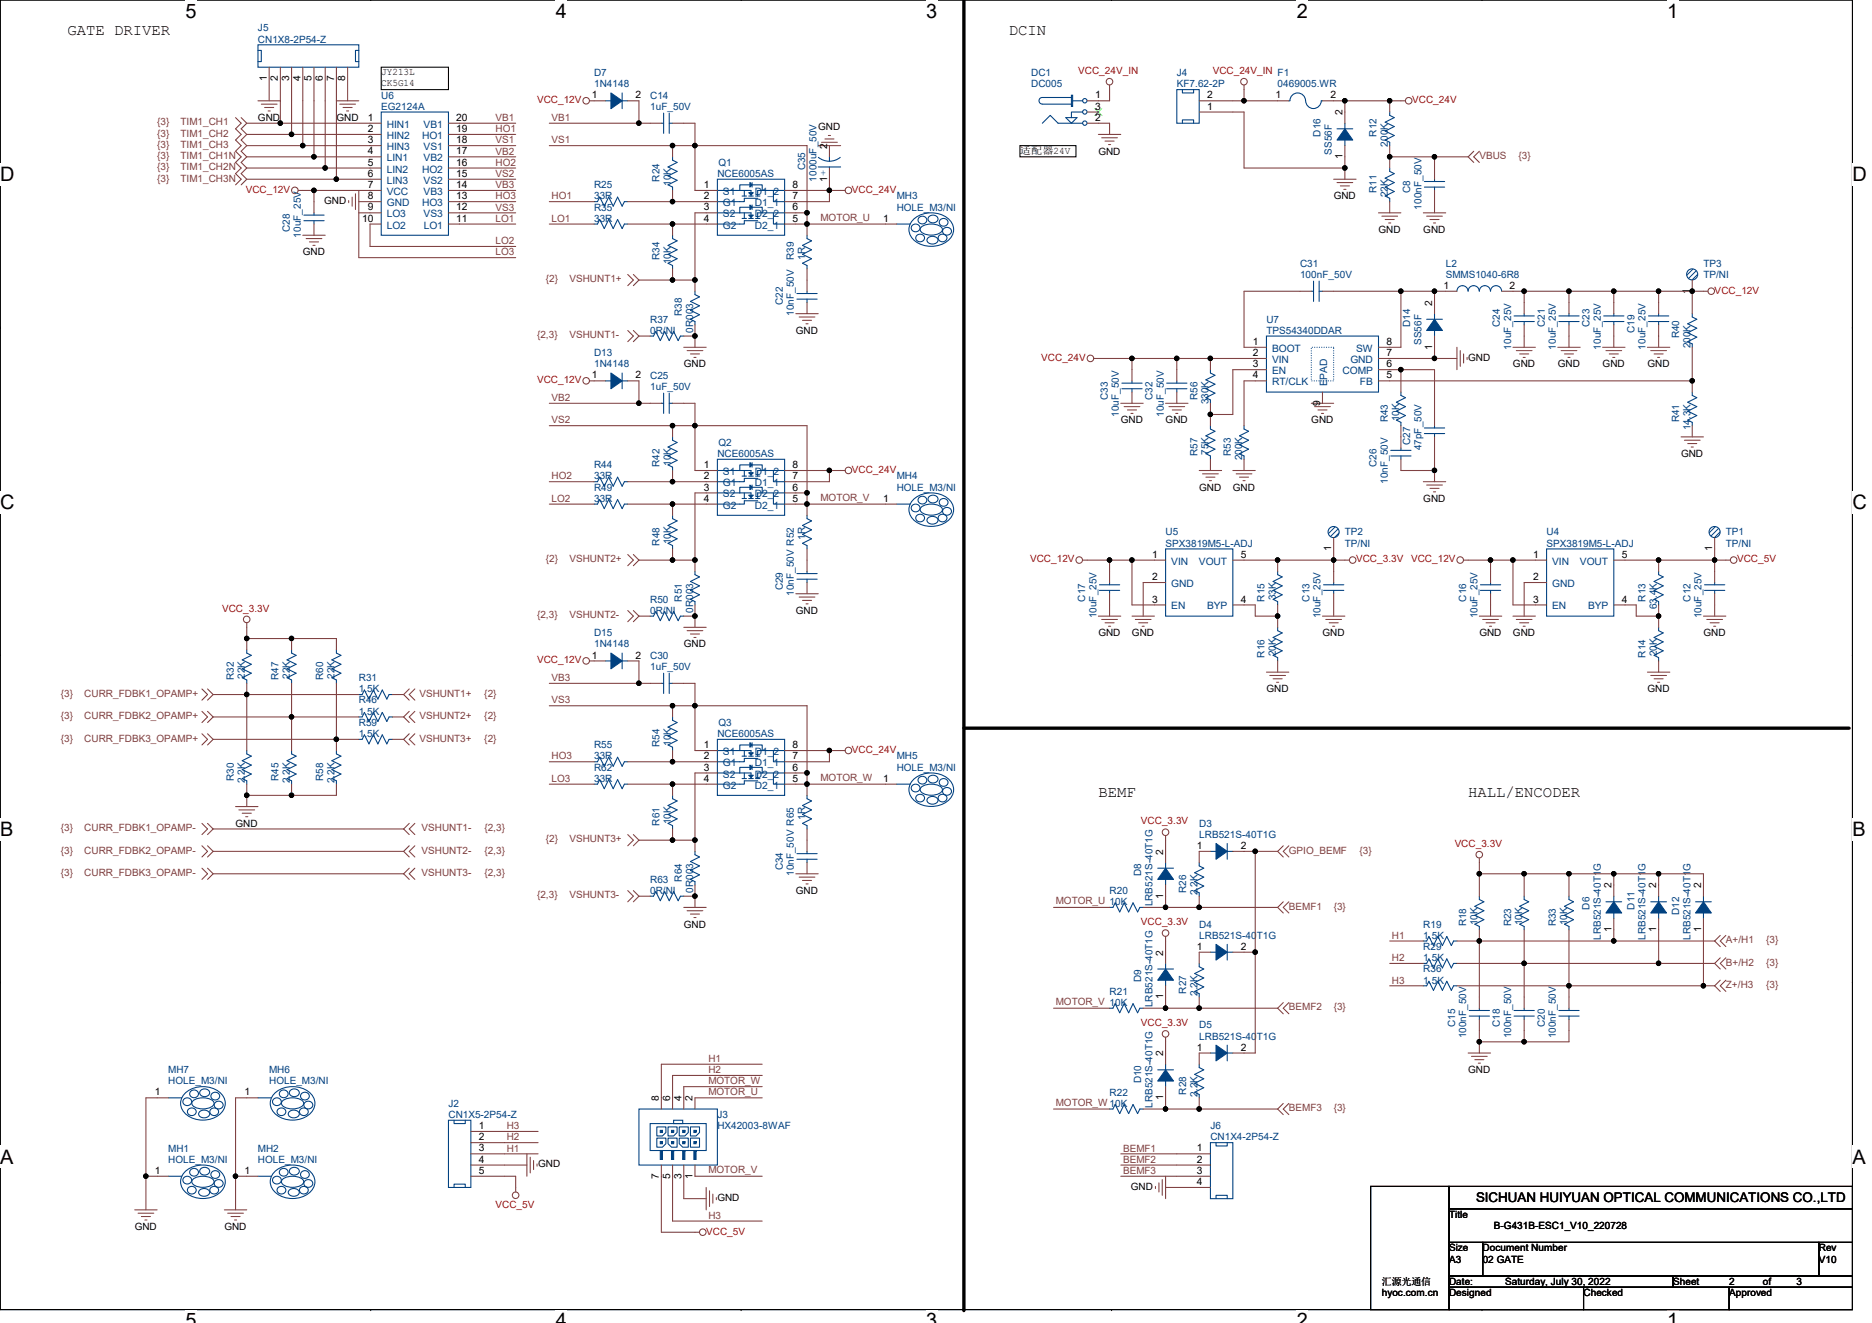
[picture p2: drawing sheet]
<svg xmlns="http://www.w3.org/2000/svg" width="297mm" height="210mm" viewBox="0 0 297 210" stroke-linecap="round" stroke-linejoin="round" font-family="sans-serif">
<defs><g id="words">
<g font-size="3.2">
<text x="29.4" y="2.8">5</text>
<text x="88.2" y="2.8">4</text>
<text x="147" y="2.8">3</text>
<text x="205.8" y="2.8">2</text>
<text x="264.5" y="2.8">1</text>
<text x="0" y="28.8">D</text>
<text x="293.9" y="28.8">D</text>
<text x="0" y="80.8">C</text>
<text x="293.9" y="80.8">C</text>
<text x="0" y="132.7">B</text>
<text x="293.9" y="132.7">B</text>
<text x="0" y="184.7">A</text>
<text x="293.9" y="184.7">A</text>
<text x="29.4" y="210.7">5</text>
<text x="88.2" y="210.7">4</text>
<text x="147" y="210.7">3</text>
<text x="205.8" y="210.7">2</text>
<text x="264.5" y="210.7">1</text>
</g>
<g font-size="2.5">
<text x="10.7" y="5.5">GATE DRIVER</text>
<text x="160.1" y="5.5">DCIN</text>
<text x="174.3" y="126.4">BEMF</text>
<text x="233" y="126.4">HALL/ENCODER</text>
</g>
<text font-size="2.1" x="234.2" y="190.7">SICHUAN HUIYUAN OPTICAL COMMUNICATIONS CO.,LTD</text>
<g font-size="1.6" fill="#004080">
<text x="40.9" y="5">J5</text>
<text x="40.9" y="6.8">CN1X8-2P54-Z</text>
<text x="60.5" y="15.6">U6</text>
<text x="60.5" y="17.4">EG2124A</text>
<text x="94.3" y="12.1">D7</text>
<text x="94.3" y="13.9">1N4148</text>
<text x="103.2" y="15.6">C14</text>
<text x="103.2" y="17.4">1uF_50V</text>
<text x="163.6" y="12.1">DC1</text>
<text x="163.6" y="13.9">DC005</text>
<text x="186.7" y="12.1">J4</text>
<text x="186.7" y="13.9">KF7.62-2P</text>
<text x="202.7" y="13.9">0469005.WR</text>
<text x="61.4" y="20.3">HIN1</text>
<text x="61.4" y="22.1">HIN2</text>
<text x="61.4" y="23.8">HIN3</text>
<text x="67" y="22.1">HO1</text>
<text x="67.2" y="23.8">VS1</text>
<text x="67.2" y="20.3">VB1</text>
<text x="209.5" y="21.7" transform="rotate(-90 209.5 21.7)">D16</text>
<text x="218.4" y="21.7" transform="rotate(-90 218.4 21.7)">R12</text>
<text x="220.2" y="23.3" transform="rotate(-90 220.2 23.3)">200K</text>
<text x="61.4" y="25.6">LIN1</text>
<text x="61.4" y="27.4">LIN2</text>
<text x="61.4" y="29.2">LIN3</text>
<text x="67" y="27.4">HO2</text>
<text x="67.2" y="29.2">VS2</text>
<text x="67.2" y="25.6">VB2</text>
<text x="94.3" y="29.9">R25</text>
<text x="104.6" y="28.8" transform="rotate(-90 104.6 28.8)">R24</text>
<text x="106.4" y="29.5" transform="rotate(-90 106.4 29.5)">10K</text>
<text x="113.8" y="28.1">NCE6005AS</text>
<text x="114" y="26.3">Q1</text>
<text x="127.8" y="27" transform="rotate(-90 127.8 27)">C35</text>
<text x="129.5" y="28.8" transform="rotate(-90 129.5 28.8)">1000uF_50V</text>
<text x="131.1" y="27" transform="rotate(180 131.1 27)">+</text>
<text x="211.3" y="24.5" transform="rotate(-90 211.3 24.5)">SS56F</text>
<text x="61.4" y="30.9">VCC</text>
<text x="61.4" y="32.7">GND</text>
<text x="61.4" y="34.5">LO3</text>
<text x="67" y="32.7">HO3</text>
<text x="67.2" y="34.5">VS3</text>
<text x="67.2" y="30.9">VB3</text>
<text x="94.3" y="31.6">33R</text>
<text x="94.3" y="33.4">R35</text>
<text x="94.3" y="35.2">33R</text>
<text x="114.7" y="30.9">S1</text>
<text x="114.7" y="32.7">G1</text>
<text x="114.7" y="34.5">S2</text>
<text x="119.8" y="34.5">D2_2</text>
<text x="119.8" y="32.7">D1_1</text>
<text x="119.8" y="30.9">D1_2</text>
<text x="142.3" y="31.6">MH3</text>
<text x="142.3" y="33.4">HOLE_M3/NI</text>
<text x="218.4" y="30.6" transform="rotate(-90 218.4 30.6)">R11</text>
<text x="220.2" y="31.3" transform="rotate(-90 220.2 31.3)">22K</text>
<text x="223.8" y="30.6" transform="rotate(-90 223.8 30.6)">C8</text>
<text x="225.5" y="33.3" transform="rotate(-90 225.5 33.3)">100nF_50V</text>
<text x="46" y="36.8" transform="rotate(-90 46 36.8)">C28</text>
<text x="47.7" y="37.7" transform="rotate(-90 47.7 37.7)">10uF_25V</text>
<text x="61.4" y="36.3">LO2</text>
<text x="67.2" y="36.3">LO1</text>
<text x="104.6" y="41.3" transform="rotate(-90 104.6 41.3)">R34</text>
<text x="106.4" y="42" transform="rotate(-90 106.4 42)">10K</text>
<text x="114.7" y="36.3">G2</text>
<text x="119.8" y="36.3">D2_1</text>
<text x="126" y="41.3" transform="rotate(-90 126 41.3)">R39</text>
<text x="127.8" y="41.3" transform="rotate(-90 127.8 41.3)">1R</text>
<text x="206.3" y="42.3">C31</text>
<text x="206.3" y="44.1">100nF_50V</text>
<text x="229.4" y="42.3">L2</text>
<text x="229.4" y="44.1">SMMS1040-6R8</text>
<text x="270.3" y="42.3">TP3</text>
<text x="270.3" y="44.1">TP/NI</text>
<text x="103.2" y="51.2">R37</text>
<text x="103.2" y="53">0R/NI</text>
<text x="108.2" y="50.1" transform="rotate(-90 108.2 50.1)">R38</text>
<text x="110" y="52.8" transform="rotate(-90 110 52.8)">0R003</text>
<text x="124.2" y="48.4" transform="rotate(-90 124.2 48.4)">C22</text>
<text x="126" y="50.1" transform="rotate(-90 126 50.1)">10nF_50V</text>
<text x="201" y="51.2">U7</text>
<text x="201" y="53">TPS54340DDAR</text>
<text x="223.8" y="51.9" transform="rotate(-90 223.8 51.9)">D14</text>
<text x="238" y="51.9" transform="rotate(-90 238 51.9)">C24</text>
<text x="245.1" y="51.9" transform="rotate(-90 245.1 51.9)">C21</text>
<text x="252.2" y="51.9" transform="rotate(-90 252.2 51.9)">C23</text>
<text x="259.3" y="52.8" transform="rotate(-90 259.3 52.8)">C19</text>
<text x="266.4" y="53.7" transform="rotate(-90 266.4 53.7)">R40</text>
<text x="94.3" y="56.5">D13</text>
<text x="94.3" y="58.3">1N4148</text>
<text x="201.8" y="55.8">BOOT</text>
<text x="201.8" y="57.6">VIN</text>
<text x="201.8" y="59.4">EN</text>
<text x="213" y="59.4">COMP</text>
<text x="214.3" y="57.6">GND</text>
<text x="215.2" y="55.8">SW</text>
<text x="225.5" y="54.8" transform="rotate(-90 225.5 54.8)">SS56F</text>
<text x="239.8" y="55.5" transform="rotate(-90 239.8 55.5)">10uF_25V</text>
<text x="246.9" y="55.5" transform="rotate(-90 246.9 55.5)">10uF_25V</text>
<text x="254" y="55.5" transform="rotate(-90 254 55.5)">10uF_25V</text>
<text x="261.1" y="55.5" transform="rotate(-90 261.1 55.5)">10uF_25V</text>
<text x="268.2" y="55.3" transform="rotate(-90 268.2 55.3)">200K</text>
<text x="103.2" y="60.1">C25</text>
<text x="103.2" y="61.9">1uF_50V</text>
<text x="175.8" y="63.5" transform="rotate(-90 175.8 63.5)">C33</text>
<text x="182.9" y="63.5" transform="rotate(-90 182.9 63.5)">C32</text>
<text x="190" y="63.5" transform="rotate(-90 190 63.5)">R56</text>
<text x="191.8" y="64.2" transform="rotate(-90 191.8 64.2)">330K</text>
<text x="201.8" y="61.2">RT/CLK</text>
<text x="210.6" y="61.3" transform="rotate(-90 210.6 61.3)">EPAD</text>
<text x="215.8" y="61.2">FB</text>
<text x="114" y="70.8">Q2</text>
<text x="177.5" y="66.1" transform="rotate(-90 177.5 66.1)">10uF_50V</text>
<text x="184.7" y="66.1" transform="rotate(-90 184.7 66.1)">10uF_50V</text>
<text x="220.2" y="67" transform="rotate(-90 220.2 67)">R43</text>
<text x="222" y="66.8" transform="rotate(-90 222 66.8)">10K</text>
<text x="223.8" y="70.6" transform="rotate(-90 223.8 70.6)">C27</text>
<text x="225.5" y="71.5" transform="rotate(-90 225.5 71.5)">47pF_50V</text>
<text x="266.4" y="67" transform="rotate(-90 266.4 67)">R41</text>
<text x="268.2" y="68.3" transform="rotate(-90 268.2 68.3)">14.3K</text>
<text x="94.3" y="77.9">R49</text>
<text x="94.3" y="74.3">R44</text>
<text x="94.3" y="76.1">33R</text>
<text x="104.6" y="74.1" transform="rotate(-90 104.6 74.1)">R42</text>
<text x="106.4" y="74" transform="rotate(-90 106.4 74)">10K</text>
<text x="113.8" y="72.5">NCE6005AS</text>
<text x="114.7" y="75.4">S1</text>
<text x="114.7" y="77.2">G1</text>
<text x="119.8" y="77.2">D1_1</text>
<text x="119.8" y="75.4">D1_2</text>
<text x="142.3" y="76.1">MH4</text>
<text x="142.3" y="77.9">HOLE_M3/NI</text>
<text x="190" y="72.4" transform="rotate(-90 190 72.4)">R57</text>
<text x="191.8" y="72.2" transform="rotate(-90 191.8 72.2)">75K</text>
<text x="195.3" y="72.4" transform="rotate(-90 195.3 72.4)">R53</text>
<text x="197.1" y="73.1" transform="rotate(-90 197.1 73.1)">200K</text>
<text x="218.4" y="74.1" transform="rotate(-90 218.4 74.1)">C26</text>
<text x="220.2" y="76.8" transform="rotate(-90 220.2 76.8)">10nF_50V</text>
<text x="94.3" y="79.7">33R</text>
<text x="114.7" y="79">S2</text>
<text x="114.7" y="80.7">G2</text>
<text x="119.8" y="80.7">D2_1</text>
<text x="119.8" y="79">D2_2</text>
<text x="104.6" y="86.6" transform="rotate(-90 104.6 86.6)">R48</text>
<text x="106.4" y="86.4" transform="rotate(-90 106.4 86.4)">10K</text>
<text x="127.8" y="85.7" transform="rotate(-90 127.8 85.7)">1R</text>
<text x="185" y="85">U5</text>
<text x="185" y="86.8">SPX3819M5-L-ADJ</text>
<text x="185.8" y="89.6">VIN</text>
<text x="190.2" y="89.6">VOUT</text>
<text x="213.4" y="85">TP2</text>
<text x="213.4" y="86.8">TP/NI</text>
<text x="245.4" y="85">U4</text>
<text x="245.4" y="86.8">SPX3819M5-L-ADJ</text>
<text x="246.3" y="89.6">VIN</text>
<text x="250.7" y="89.6">VOUT</text>
<text x="273.9" y="85">TP1</text>
<text x="273.9" y="86.8">TP/NI</text>
<text x="103.2" y="95.7">R50</text>
<text x="108.2" y="95.5" transform="rotate(-90 108.2 95.5)">R51</text>
<text x="124.2" y="93.7" transform="rotate(-90 124.2 93.7)">C29</text>
<text x="126" y="94.6" transform="rotate(-90 126 94.6)">10nF_50V R52</text>
<text x="172.2" y="95.5" transform="rotate(-90 172.2 95.5)">C17</text>
<text x="185.8" y="93.2">GND</text>
<text x="200.7" y="95.5" transform="rotate(-90 200.7 95.5)">R15</text>
<text x="202.4" y="95.3" transform="rotate(-90 202.4 95.3)">33K</text>
<text x="207.8" y="95.5" transform="rotate(-90 207.8 95.5)">C13</text>
<text x="232.7" y="95.5" transform="rotate(-90 232.7 95.5)">C16</text>
<text x="246.3" y="93.2">GND</text>
<text x="261.1" y="95.5" transform="rotate(-90 261.1 95.5)">R13</text>
<text x="268.2" y="95.5" transform="rotate(-90 268.2 95.5)">C12</text>
<text x="94.3" y="101">D15</text>
<text x="103.2" y="97.4">0R/NI</text>
<text x="110" y="97.3" transform="rotate(-90 110 97.3)">0R003</text>
<text x="174" y="98.1" transform="rotate(-90 174 98.1)">10uF_25V</text>
<text x="185.8" y="96.7">EN</text>
<text x="191.5" y="96.7">BYP</text>
<text x="209.5" y="98.1" transform="rotate(-90 209.5 98.1)">10uF_25V</text>
<text x="234.4" y="98.1" transform="rotate(-90 234.4 98.1)">10uF_25V</text>
<text x="246.3" y="96.7">EN</text>
<text x="252" y="96.7">BYP</text>
<text x="262.9" y="96.7" transform="rotate(-90 262.9 96.7)">63.4K</text>
<text x="270" y="98.1" transform="rotate(-90 270 98.1)">10uF_25V</text>
<text x="37.1" y="107.9" transform="rotate(-90 37.1 107.9)">R32</text>
<text x="38.9" y="107.7" transform="rotate(-90 38.9 107.7)">22K</text>
<text x="44.2" y="107.9" transform="rotate(-90 44.2 107.9)">R47</text>
<text x="46" y="107.7" transform="rotate(-90 46 107.7)">22K</text>
<text x="51.3" y="107.9" transform="rotate(-90 51.3 107.9)">R60</text>
<text x="53.1" y="107.7" transform="rotate(-90 53.1 107.7)">22K</text>
<text x="94.3" y="102.8">1N4148</text>
<text x="103.2" y="104.5">C30</text>
<text x="103.2" y="106.3">1uF_50V</text>
<text x="200.7" y="104.4" transform="rotate(-90 200.7 104.4)">R16</text>
<text x="202.4" y="104.2" transform="rotate(-90 202.4 104.2)">20K</text>
<text x="261.1" y="104.4" transform="rotate(-90 261.1 104.4)">R14</text>
<text x="262.9" y="104.2" transform="rotate(-90 262.9 104.2)">20K</text>
<text x="56.9" y="108.1">R31</text>
<text x="56.9" y="109.9">1.5K</text>
<text x="56.9" y="111.7">R46</text>
<text x="56.9" y="113.4">1.5K</text>
<text x="56.9" y="115.2">R59</text>
<text x="56.9" y="117">1.5K</text>
<text x="94.3" y="118.8">R55</text>
<text x="104.6" y="118.6" transform="rotate(-90 104.6 118.6)">R54</text>
<text x="106.4" y="118.4" transform="rotate(-90 106.4 118.4)">10K</text>
<text x="113.8" y="117">NCE6005AS</text>
<text x="114" y="115.2">Q3</text>
<text x="114.7" y="119.8">S1</text>
<text x="119.8" y="119.8">D1_2</text>
<text x="37.1" y="123.9" transform="rotate(-90 37.1 123.9)">R30</text>
<text x="38.9" y="124.3" transform="rotate(-90 38.9 124.3)">2.2K</text>
<text x="44.2" y="123.9" transform="rotate(-90 44.2 123.9)">R45</text>
<text x="46" y="124.3" transform="rotate(-90 46 124.3)">2.2K</text>
<text x="51.3" y="123.9" transform="rotate(-90 51.3 123.9)">R58</text>
<text x="53.1" y="124.3" transform="rotate(-90 53.1 124.3)">2.2K</text>
<text x="94.3" y="122.3">R62</text>
<text x="94.3" y="124.1">33R</text>
<text x="94.3" y="120.5">33R</text>
<text x="114.7" y="121.6">G1</text>
<text x="114.7" y="123.4">S2</text>
<text x="114.7" y="125.2">G2</text>
<text x="119.8" y="125.2">D2_1</text>
<text x="119.8" y="123.4">D2_2</text>
<text x="119.8" y="121.6">D1_1</text>
<text x="142.3" y="120.5">MH5</text>
<text x="142.3" y="122.3">HOLE_M3/NI</text>
<text x="104.6" y="131" transform="rotate(-90 104.6 131)">R61</text>
<text x="106.4" y="130.9" transform="rotate(-90 106.4 130.9)">10K</text>
<text x="127.8" y="130.2" transform="rotate(-90 127.8 130.2)">1R</text>
<text x="190.3" y="131.2">D3</text>
<text x="190.3" y="133">LRB521S-40T1G</text>
<text x="103.2" y="140.1">R63</text>
<text x="103.2" y="141.9">0R/NI</text>
<text x="108.2" y="139.9" transform="rotate(-90 108.2 139.9)">R64</text>
<text x="110" y="141.7" transform="rotate(-90 110 141.7)">0R003</text>
<text x="124.2" y="138.2" transform="rotate(-90 124.2 138.2)">C34</text>
<text x="126" y="139" transform="rotate(-90 126 139)">10nF_50V R65</text>
<text x="176.1" y="141.9">R20</text>
<text x="181.1" y="139" transform="rotate(-90 181.1 139)">D8</text>
<text x="182.9" y="143.8" transform="rotate(-90 182.9 143.8)">LRB521S-40T1G</text>
<text x="188.2" y="141.7" transform="rotate(-90 188.2 141.7)">R26</text>
<text x="190" y="142.1" transform="rotate(-90 190 142.1)">2.2K</text>
<text x="190.3" y="147.2">D4</text>
<text x="190.3" y="149">LRB521S-40T1G</text>
<text x="225.8" y="147.2">R19</text>
<text x="225.8" y="149">1.5K</text>
<text x="232.7" y="147" transform="rotate(-90 232.7 147)">R18</text>
<text x="234.4" y="146.9" transform="rotate(-90 234.4 146.9)">10K</text>
<text x="239.8" y="147" transform="rotate(-90 239.8 147)">R23</text>
<text x="241.6" y="146.9" transform="rotate(-90 241.6 146.9)">10K</text>
<text x="246.9" y="147" transform="rotate(-90 246.9 147)">R33</text>
<text x="248.7" y="146.9" transform="rotate(-90 248.7 146.9)">10K</text>
<text x="252.2" y="144.4" transform="rotate(-90 252.2 144.4)">D6</text>
<text x="254" y="149.2" transform="rotate(-90 254 149.2)">LRB521S-40T1G</text>
<text x="259.3" y="144.4" transform="rotate(-90 259.3 144.4)">D11</text>
<text x="261.1" y="149.2" transform="rotate(-90 261.1 149.2)">LRB521S-40T1G</text>
<text x="266.4" y="145.3" transform="rotate(-90 266.4 145.3)">D12</text>
<text x="268.2" y="149.2" transform="rotate(-90 268.2 149.2)">LRB521S-40T1G</text>
<text x="181.1" y="155.9" transform="rotate(-90 181.1 155.9)">D9</text>
<text x="225.8" y="154.3">R36</text>
<text x="225.8" y="150.8">R29</text>
<text x="225.8" y="152.5">1.5K</text>
<text x="176.1" y="157.9">R21</text>
<text x="182.9" y="159.9" transform="rotate(-90 182.9 159.9)">LRB521S-40T1G</text>
<text x="188.2" y="157.7" transform="rotate(-90 188.2 157.7)">R27</text>
<text x="190" y="158.1" transform="rotate(-90 190 158.1)">2.2K</text>
<text x="225.8" y="156.1">1.5K</text>
<text x="190.3" y="163.2">D5</text>
<text x="190.3" y="165">LRB521S-40T1G</text>
<text x="230.9" y="163" transform="rotate(-90 230.9 163)">C15</text>
<text x="232.7" y="164.8" transform="rotate(-90 232.7 164.8)">100nF_50V</text>
<text x="238" y="163" transform="rotate(-90 238 163)">C18</text>
<text x="239.8" y="164.8" transform="rotate(-90 239.8 164.8)">100nF_50V</text>
<text x="245.1" y="163" transform="rotate(-90 245.1 163)">C20</text>
<text x="246.9" y="164.8" transform="rotate(-90 246.9 164.8)">100nF_50V</text>
<text x="26.7" y="170.3">MH7</text>
<text x="26.7" y="172.1">HOLE_M3/NI</text>
<text x="42.7" y="170.3">MH6</text>
<text x="42.7" y="172.1">HOLE_M3/NI</text>
<text x="176.1" y="173.9">R22</text>
<text x="181.1" y="171.9" transform="rotate(-90 181.1 171.9)">D10</text>
<text x="188.2" y="173.7" transform="rotate(-90 188.2 173.7)">R28</text>
<text x="71.2" y="175.7">J2</text>
<text x="71.2" y="177.4">CN1X5-2P54-Z</text>
<text x="113.8" y="177.4">J3</text>
<text x="113.8" y="179.2">HX42003-8WAF</text>
<text x="182.9" y="175.9" transform="rotate(-90 182.9 175.9)">LRB521S-40T1G</text>
<text x="190" y="174.1" transform="rotate(-90 190 174.1)">2.2K</text>
<text x="192.1" y="179.2">J6</text>
<text x="26.7" y="182.8">MH1</text>
<text x="26.7" y="184.6">HOLE_M3/NI</text>
<text x="40.9" y="182.8">MH2</text>
<text x="40.9" y="184.6">HOLE_M3/NI</text>
<text x="192.1" y="181">CN1X4-2P54-Z</text>
</g>
<g font-size="1.6">
<text x="60.5" y="11.9">JY213L</text>
<text x="42.3" y="12.8" transform="rotate(-90 42.3 12.8)">1</text>
<text x="44.1" y="12.8" transform="rotate(-90 44.1 12.8)">2</text>
<text x="45.9" y="12.8" transform="rotate(-90 45.9 12.8)">3</text>
<text x="47.7" y="12.8" transform="rotate(-90 47.7 12.8)">4</text>
<text x="49.4" y="12.8" transform="rotate(-90 49.4 12.8)">5</text>
<text x="51.2" y="12.8" transform="rotate(-90 51.2 12.8)">6</text>
<text x="53" y="12.8" transform="rotate(-90 53 12.8)">7</text>
<text x="54.8" y="12.8" transform="rotate(-90 54.8 12.8)">8</text>
<text x="60.5" y="13.7">CK5G14</text>
<text x="93.9" y="15.6">1</text>
<text x="100.9" y="15.6">2</text>
<text x="173.8" y="15.6">1</text>
<text x="173.8" y="17.4">3</text>
<text x="191.5" y="17.4">1</text>
<text x="191.5" y="15.6">2</text>
<text x="202.4" y="15.6">1</text>
<text x="211.1" y="15.6">2</text>
<text x="40.9" y="19.2">GND</text>
<text x="53.4" y="19.2">GND</text>
<text x="58.4" y="19.2">1</text>
<text x="58.4" y="21">2</text>
<text x="58.4" y="22.7">3</text>
<text x="72.4" y="22.7">18</text>
<text x="72.4" y="19.2">20</text>
<text x="72.4" y="21">19</text>
<text x="129.8" y="20.6">GND</text>
<text x="131.2" y="23.6" transform="rotate(-90 131.2 23.6)">2</text>
<text x="173.8" y="19.2">2</text>
<text x="213" y="18.3" transform="rotate(-90 213 18.3)">2</text>
<text x="58.4" y="24.5">4</text>
<text x="58.4" y="26.3">5</text>
<text x="58.4" y="28.1">6</text>
<text x="58.4" y="29.8">7</text>
<text x="72.4" y="29.8">14</text>
<text x="72.4" y="28.1">15</text>
<text x="72.4" y="24.5">17</text>
<text x="72.4" y="26.3">16</text>
<text x="111.7" y="29.8">1</text>
<text x="125.7" y="29.8">8</text>
<text x="131.2" y="28.8" transform="rotate(-90 131.2 28.8)">1</text>
<text x="161.8" y="24.4">适配器24V</text>
<text x="174.3" y="24.5">GND</text>
<text x="213" y="25.3" transform="rotate(-90 213 25.3)">1</text>
<text x="51.4" y="32.4">GND</text>
<text x="57.5" y="35.2">10</text>
<text x="58.4" y="31.6">8</text>
<text x="58.4" y="33.4">9</text>
<text x="72.4" y="35.2">11</text>
<text x="72.4" y="33.4">12</text>
<text x="72.4" y="31.6">13</text>
<text x="111.7" y="31.6">2</text>
<text x="111.7" y="33.4">3</text>
<text x="111.7" y="35.2">4</text>
<text x="125.7" y="35.2">5</text>
<text x="125.7" y="33.4">6</text>
<text x="125.7" y="31.6">7</text>
<text x="140.1" y="35.2">1</text>
<text x="211.6" y="31.6">GND</text>
<text x="48" y="40.5">GND</text>
<text x="218.7" y="37">GND</text>
<text x="225.8" y="37">GND</text>
<text x="229" y="45.8">1</text>
<text x="239.5" y="45.8">2</text>
<text x="268.1" y="46.6" transform="rotate(-90 268.1 46.6)">1</text>
<text x="126.3" y="53">GND</text>
<text x="227.2" y="48.5" transform="rotate(-90 227.2 48.5)">2</text>
<text x="108.5" y="58.3">GND</text>
<text x="198.8" y="54.7">1</text>
<text x="198.8" y="56.5">2</text>
<text x="198.8" y="58.3">3</text>
<text x="220" y="56.5">7</text>
<text x="220" y="58.3">6</text>
<text x="220" y="54.7">8</text>
<text x="227.2" y="55.5" transform="rotate(-90 227.2 55.5)">1</text>
<text x="233" y="57.3">GND</text>
<text x="240.1" y="58.3">GND</text>
<text x="247.2" y="58.3">GND</text>
<text x="254.3" y="58.3">GND</text>
<text x="261.4" y="58.3">GND</text>
<text x="93.9" y="60.1">1</text>
<text x="100.9" y="60.1">2</text>
<text x="198.8" y="60.1">4</text>
<text x="209.5" y="64.4" transform="rotate(-90 209.5 64.4)">9</text>
<text x="220" y="60.1">5</text>
<text x="177.8" y="67.2">GND</text>
<text x="185" y="67.2">GND</text>
<text x="208.1" y="67.2">GND</text>
<text x="111.7" y="74.3">1</text>
<text x="111.7" y="76.1">2</text>
<text x="111.7" y="77.9">3</text>
<text x="125.7" y="77.9">6</text>
<text x="125.7" y="76.1">7</text>
<text x="125.7" y="74.3">8</text>
<text x="190.3" y="77.9">GND</text>
<text x="195.6" y="77.9">GND</text>
<text x="266.7" y="72.5">GND</text>
<text x="111.7" y="79.6">4</text>
<text x="125.7" y="79.6">5</text>
<text x="140.1" y="79.6">1</text>
<text x="225.8" y="79.7">GND</text>
<text x="182.8" y="88.5">1</text>
<text x="196.9" y="88.5">5</text>
<text x="211.2" y="87.5" transform="rotate(-90 211.2 87.5)">1</text>
<text x="243.3" y="88.5">1</text>
<text x="257.3" y="88.5">5</text>
<text x="271.7" y="87.5" transform="rotate(-90 271.7 87.5)">1</text>
<text x="182.8" y="92.1">2</text>
<text x="182.8" y="95.6">3</text>
<text x="196.9" y="95.6">4</text>
<text x="243.3" y="92.1">2</text>
<text x="243.3" y="95.6">3</text>
<text x="257.3" y="95.6">4</text>
<text x="126.3" y="97.4">GND</text>
<text x="174.3" y="101">GND</text>
<text x="179.6" y="101">GND</text>
<text x="209.8" y="101">GND</text>
<text x="234.7" y="101">GND</text>
<text x="240.1" y="101">GND</text>
<text x="270.3" y="101">GND</text>
<text x="93.9" y="104.5">1</text>
<text x="100.9" y="104.5">2</text>
<text x="108.5" y="102.8">GND</text>
<text x="201" y="109.9">GND</text>
<text x="261.4" y="109.9">GND</text>
<text x="111.7" y="118.7">1</text>
<text x="125.7" y="118.7">8</text>
<text x="111.7" y="120.5">2</text>
<text x="111.7" y="122.3">3</text>
<text x="111.7" y="124.1">4</text>
<text x="125.7" y="124.1">5</text>
<text x="125.7" y="122.3">6</text>
<text x="125.7" y="120.5">7</text>
<text x="140.1" y="124.1">1</text>
<text x="37.4" y="131.2">GND</text>
<text x="184.6" y="135.7" transform="rotate(-90 184.6 135.7)">2</text>
<text x="189.9" y="134.7">1</text>
<text x="196.9" y="134.7">2</text>
<text x="126.3" y="141.9">GND</text>
<text x="184.6" y="142.6" transform="rotate(-90 184.6 142.6)">1</text>
<text x="255.7" y="141" transform="rotate(-90 255.7 141)">2</text>
<text x="262.8" y="141" transform="rotate(-90 262.8 141)">2</text>
<text x="269.9" y="141" transform="rotate(-90 269.9 141)">2</text>
<text x="108.5" y="147.2">GND</text>
<text x="255.7" y="148" transform="rotate(-90 255.7 148)">1</text>
<text x="262.8" y="148" transform="rotate(-90 262.8 148)">1</text>
<text x="269.9" y="148" transform="rotate(-90 269.9 148)">1</text>
<text x="184.6" y="151.7" transform="rotate(-90 184.6 151.7)">2</text>
<text x="189.9" y="150.7">1</text>
<text x="196.9" y="150.7">2</text>
<text x="184.6" y="158.6" transform="rotate(-90 184.6 158.6)">1</text>
<text x="184.6" y="167.7" transform="rotate(-90 184.6 167.7)">2</text>
<text x="189.9" y="166.8">1</text>
<text x="196.9" y="166.8">2</text>
<text x="24.6" y="173.9">1</text>
<text x="38.8" y="173.9">1</text>
<text x="233" y="170.3">GND</text>
<text x="76" y="179.2">1</text>
<text x="104.6" y="174.8" transform="rotate(-90 104.6 174.8)">8</text>
<text x="106.3" y="174.8" transform="rotate(-90 106.3 174.8)">6</text>
<text x="108.1" y="174.8" transform="rotate(-90 108.1 174.8)">4</text>
<text x="109.9" y="174.8" transform="rotate(-90 109.9 174.8)">2</text>
<text x="184.6" y="174.6" transform="rotate(-90 184.6 174.6)">1</text>
<text x="76" y="181">2</text>
<text x="76" y="182.8">3</text>
<text x="76" y="184.5">4</text>
<text x="85.4" y="185.3">GND</text>
<text x="189.9" y="182.8">1</text>
<text x="189.9" y="184.5">2</text>
<text x="24.6" y="186.3">1</text>
<text x="38.8" y="186.3">1</text>
<text x="76" y="186.3">5</text>
<text x="104.6" y="187.1" transform="rotate(-90 104.6 187.1)">7</text>
<text x="106.3" y="187.1" transform="rotate(-90 106.3 187.1)">5</text>
<text x="108.1" y="187.1" transform="rotate(-90 108.1 187.1)">3</text>
<text x="109.9" y="187.1" transform="rotate(-90 109.9 187.1)">1</text>
<text x="113.8" y="190.6">GND</text>
<text x="179.4" y="188.8">GND</text>
<text x="189.9" y="186.3">3</text>
<text x="189.9" y="188.1">4</text>
<text x="21.4" y="195.2">GND</text>
<text x="35.6" y="195.2">GND</text>
<text x="229.9" y="193.3">Title</text>
<text x="237" y="195.1">B-G431B-ESC1_V10_220728</text>
<text x="219.3" y="203.9">汇源光通信</text>
<text x="229.9" y="200.4">A3</text>
<text x="229.9" y="198.6">Size</text>
<text x="229.9" y="203.9">Date:</text>
<text x="235.3" y="198.6">Document Number</text>
<text x="235.3" y="200.4">02 GATE</text>
<text x="238.8" y="203.9">Saturday, July 30, 2022</text>
<text x="265.5" y="203.9">Sheet</text>
<text x="274.4" y="203.9">2</text>
<text x="279.7" y="203.9">of</text>
<text x="285" y="203.9">3</text>
<text x="288.6" y="198.6">Rev</text>
<text x="288.6" y="200.4">V10</text>
<text x="219.3" y="205.7">hyoc.com.cn</text>
<text x="229.9" y="205.7">Designed</text>
<text x="251.3" y="205.7">Checked</text>
<text x="274.4" y="205.7">Approved</text>
</g>
<g font-size="1.6" fill="#f00">
<text x="171.1" y="11.7">VCC_24V_IN</text>
<text x="192.4" y="11.7">VCC_24V_IN F1</text>
<text x="85.2" y="16.4">VCC_12V</text>
<text x="224.1" y="16.4">VCC_24V</text>
<text x="39" y="30.6">VCC_12V</text>
<text x="135.2" y="30.6">VCC_24V</text>
<text x="272.1" y="46.6">VCC_12V</text>
<text x="165.2" y="57.3">VCC_24V</text>
<text x="85.2" y="60.8">VCC_12V</text>
<text x="135.2" y="75">VCC_24V</text>
<text x="163.4" y="89.3">VCC_12V</text>
<text x="215.2" y="89.3">VCC_3.3V</text>
<text x="223.9" y="89.3">VCC_12V</text>
<text x="275.6" y="89.3">VCC_5V</text>
<text x="35.2" y="97.1">VCC_3.3V</text>
<text x="85.2" y="105.3">VCC_12V</text>
<text x="135.2" y="119.5">VCC_24V</text>
<text x="181" y="130.9">VCC_3.3V</text>
<text x="230.8" y="134.4">VCC_3.3V</text>
<text x="181" y="146.9">VCC_3.3V</text>
<text x="181" y="162.9">VCC_3.3V</text>
<text x="78.6" y="191.7">VCC_5V</text>
<text x="112.1" y="195.9">VCC_5V</text>
</g>
<g font-size="1.6" fill="#804040">
<text x="24.9" y="19.9">{3}</text>
<text x="24.9" y="21.7">{3}</text>
<text x="24.9" y="23.5">{3}</text>
<text x="28.7" y="19.9">TIM1_CH1</text>
<text x="28.7" y="21.7">TIM1_CH2</text>
<text x="28.7" y="23.5">TIM1_CH3</text>
<text x="78.6" y="19.2">VB1</text>
<text x="78.6" y="21">HO1</text>
<text x="78.6" y="22.8">VS1</text>
<text x="87.5" y="19.2">VB1</text>
<text x="87.5" y="22.8">VS1</text>
<text x="24.9" y="25.3">{3}</text>
<text x="24.9" y="27">{3}</text>
<text x="24.9" y="28.8">{3}</text>
<text x="28.7" y="25.3">TIM1_CH1N</text>
<text x="28.7" y="27">TIM1_CH2N</text>
<text x="28.7" y="28.8">TIM1_CH3N</text>
<text x="78.6" y="24.5">VB2</text>
<text x="78.6" y="26.3">HO2</text>
<text x="78.6" y="28.1">VS2</text>
<text x="78.6" y="29.9">VB3</text>
<text x="234.7" y="25.3">VBUS</text>
<text x="241" y="25.3">{3}</text>
<text x="78.6" y="31.6">HO3</text>
<text x="78.6" y="33.4">VS3</text>
<text x="78.6" y="35.2">LO1</text>
<text x="87.5" y="31.6">HO1</text>
<text x="87.5" y="35.2">LO1</text>
<text x="130.2" y="35.1">MOTOR_U</text>
<text x="78.6" y="38.8">LO2</text>
<text x="78.6" y="40.5">LO3</text>
<text x="86.6" y="44.8">{2}</text>
<text x="90.4" y="44.8">VSHUNT1+</text>
<text x="85.2" y="53.7">{2,3}</text>
<text x="90.4" y="53.7">VSHUNT1-</text>
<text x="87.5" y="63.6">VB2</text>
<text x="87.5" y="67.2">VS2</text>
<text x="87.5" y="76.1">HO2</text>
<text x="87.5" y="79.7">LO2</text>
<text x="130.2" y="79.5">MOTOR_V</text>
<text x="86.6" y="89.3">{2}</text>
<text x="90.4" y="89.3">VSHUNT2+</text>
<text x="85.2" y="98.1">{2,3}</text>
<text x="90.4" y="98.1">VSHUNT2-</text>
<text x="9.6" y="110.6">{3}</text>
<text x="13.4" y="110.6">CURR_FDBK1_OPAMP+</text>
<text x="66.5" y="110.6">VSHUNT1+</text>
<text x="76.9" y="110.6">{2}</text>
<text x="87.5" y="108.1">VB3</text>
<text x="87.5" y="111.7">VS3</text>
<text x="9.6" y="114.2">{3}</text>
<text x="9.6" y="117.7">{3}</text>
<text x="13.4" y="114.2">CURR_FDBK2_OPAMP+</text>
<text x="13.4" y="117.7">CURR_FDBK3_OPAMP+</text>
<text x="66.5" y="114.2">VSHUNT2+</text>
<text x="66.5" y="117.7">VSHUNT3+</text>
<text x="76.9" y="114.2">{2}</text>
<text x="76.9" y="117.7">{2}</text>
<text x="87.5" y="120.5">HO3</text>
<text x="87.5" y="124.1">LO3</text>
<text x="130.2" y="124">MOTOR_W</text>
<text x="9.6" y="131.9">{3}</text>
<text x="13.4" y="131.9">CURR_FDBK1_OPAMP-</text>
<text x="66.9" y="131.9">VSHUNT1-</text>
<text x="76.9" y="131.9">{2,3}</text>
<text x="9.6" y="135.5">{3}</text>
<text x="13.4" y="135.5">CURR_FDBK2_OPAMP-</text>
<text x="66.9" y="135.5">VSHUNT2-</text>
<text x="76.9" y="135.5">{2,3}</text>
<text x="86.6" y="133.7">{2}</text>
<text x="90.4" y="133.7">VSHUNT3+</text>
<text x="204.5" y="135.5">GPIO_BEMF</text>
<text x="215.7" y="135.5">{3}</text>
<text x="9.6" y="139">{3}</text>
<text x="13.4" y="139">CURR_FDBK3_OPAMP-</text>
<text x="66.9" y="139">VSHUNT3-</text>
<text x="76.9" y="139">{2,3}</text>
<text x="85.2" y="142.6">{2,3}</text>
<text x="90.4" y="142.6">VSHUNT3-</text>
<text x="167.5" y="143.6">MOTOR_U 10K</text>
<text x="204.5" y="144.4">BEMF1</text>
<text x="211.6" y="144.4">{3}</text>
<text x="220.9" y="149">H1</text>
<text x="273.9" y="149.7">A+/H1</text>
<text x="280.2" y="149.7">{3}</text>
<text x="220.9" y="152.5">H2</text>
<text x="273.9" y="153.3">B+/H2</text>
<text x="280.2" y="153.3">{3}</text>
<text x="167.5" y="159.6">MOTOR_V 10K</text>
<text x="204.5" y="160.4">BEMF2</text>
<text x="211.6" y="160.4">{3}</text>
<text x="220.9" y="156.1">H3</text>
<text x="273.9" y="156.8">Z+/H3</text>
<text x="280.2" y="156.8">{3}</text>
<text x="112.4" y="168.6">H1</text>
<text x="112.4" y="170.3">H2</text>
<text x="112.4" y="172">MOTOR_W</text>
<text x="112.4" y="173.8">MOTOR_U</text>
<text x="80.4" y="179.2">H3</text>
<text x="167.5" y="175.6">MOTOR_W 10K</text>
<text x="204.5" y="176.4">BEMF3</text>
<text x="211.6" y="176.4">{3}</text>
<text x="80.4" y="181">H2</text>
<text x="80.4" y="182.8">H1</text>
<text x="178.2" y="184.6">BEMF2</text>
<text x="178.2" y="182.8">BEMF1</text>
<text x="112.4" y="186.2">MOTOR_V</text>
<text x="178.2" y="186.3">BEMF3</text>
<text x="112.4" y="193.4">H3</text>
</g>
</g></defs>
<path d="M0 0h293.9v207.9h-293.9z" fill="none" stroke="#000" stroke-width=".17"/>
<g fill="#fff">
<path d="M29.4 0h1.8v3.5h-1.8z"/>
<path d="M29.4 207.9h1.8v2h-1.8z"/>
</g>
<path d="M58.8 0h.1M58.8 207.9h.1" fill="none" stroke="#000" stroke-width=".17"/>
<g fill="#fff">
<path d="M88.2 0h1.8v3.5h-1.8z"/>
<path d="M88.2 207.9h1.8v2h-1.8z"/>
</g>
<path d="M117.6 0h.1M117.6 207.9h.1" fill="none" stroke="#000" stroke-width=".17"/>
<g fill="#fff">
<path d="M147 0h1.7v3.5h-1.7z"/>
<path d="M147 207.9h1.7v2h-1.7z"/>
</g>
<path d="M176.4 0h.1M176.4 207.9h.1" fill="none" stroke="#000" stroke-width=".17"/>
<g fill="#fff">
<path d="M205.8 0h1.7v3.5h-1.7z"/>
<path d="M205.8 207.9h1.7v2h-1.7z"/>
</g>
<path d="M235.2 0h.1M235.2 207.9h.1" fill="none" stroke="#000" stroke-width=".17"/>
<g fill="#fff">
<path d="M264.5 0h1.8v3.5h-1.8z"/>
<path d="M264.5 207.9h1.8v2h-1.8z"/>
<path d="M0 26h2.3v3.5h-2.3z"/>
<path d="M293.9 26h2.3v3.5h-2.3z"/>
<path d="M0 77.9h2.3v3.5h-2.3z"/>
<path d="M293.9 77.9h2.3v3.5h-2.3z"/>
</g>
<path d="M0 52h.1M293.9 52h.1" fill="none" stroke="#000" stroke-width=".17"/>
<g fill="#fff">
<path d="M0 129.9h2.1v3.5h-2.1z"/>
<path d="M293.9 129.9h2.1v3.5h-2.1z"/>
</g>
<path d="M0 103.9h.1M293.9 103.9h.1" fill="none" stroke="#000" stroke-width=".17"/>
<g fill="#fff">
<path d="M0 181.9h2.2v3.5h-2.2z"/>
<path d="M293.9 181.9h2.2v3.5h-2.2z"/>
</g>
<path d="M60.5 10.7h10.7v3.5h-10.7zM161.8 23.1h8.9v1.8h-8.9zM0 155.9h.1M293.9 155.9h.1M229.9 188.3h64v3.6h-64zM229.9 191.9h64v5.3h-64zM229.9 197.2h5.4v5.3h-5.4zM235.3 197.2h53.3v5.3h-53.3zM288.6 197.2h5.3v5.3h-5.3zM229.9 202.5h35.6v1.8h-35.6zM265.5 202.5h28.4v1.8h-28.4z" fill="none" stroke="#000" stroke-width=".17"/>
<path d="M152.9 0v207.9M152.9 115.6h140.5" fill="none" stroke="#000" stroke-width=".53"/>
<circle cx="152.9" cy="207.9" r=".26" fill="#000"/>
<g fill="none" stroke="#804040" stroke-width=".17">
<path d="M37.4 18.7l.9 .9-.9 .8 .9 .9-.9 .9 .9 .9-.9 .9 .9 .9-.9 .9 .9 .9-.9 .9 .9 .8-.9 .9M38.3 18.7l.9 .9-.9 .8 .9 .9-.9 .9 .9 .9-.9 .9 .9 .9-.9 .9 .9 .9-.9 .9 .9 .8-.9 .9M40.9 16h3.6M41.5 16.5h2.5M42 17.1h1.4M42.5 17.6h.4M53.4 16h3.5M53.9 16.5h2.5M54.4 17.1h1.5M55 17.6h.3M93.6 16h.7M176.1 13.5v.7"/>
<path d="M197.4 13.5v.7M222.3 16h.7M47.3 30.2h.7M48 37.3h3.6M48.6 37.9h2.5M49.1 38.4h1.4M49.7 38.9h.3M55.3 31.8v.4M55.9 31.3v1.4M56.4 30.8v2.5M56.9 30.2v3.6M129.8 23.1h3.6"/>
<path d="M130.4 22.6h2.5M130.9 22.1h1.4M131.4 21.5h.4M133.4 30.2h.7M174.3 21.3h3.5M174.8 21.9h2.5M175.3 22.4h1.5M175.9 22.9h.3M211.6 28.4h3.6M212.1 29h2.5M212.7 29.5h1.4M213.2 30.1h.4"/>
<path d="M218.7 33.8h3.6M219.3 34.3h2.5M219.8 34.8h1.4M220.3 35.4h.4M225.8 33.8h3.6M226.4 34.3h2.5M226.9 34.8h1.4M227.5 35.4h.3M233.8 24l-.8 .9 .8 .9M234.7 24l-.9 .9 .9 .9M99.6 43.6l.9 .8-.9 .9M99.6 52.5l.9 .8-.9 .9"/>
<path d="M100.5 43.6l.9 .8-.9 .9M100.5 52.5l.9 .8-.9 .9M108.5 55.1h3.6M109 55.6h2.5M109.6 56.2h1.4M110.1 56.7h.3M126.3 49.8h3.5M126.8 50.3h2.5M127.3 50.8h1.5M127.9 51.4h.3M173.6 56.9h.7M231.2 55.1v3.6"/>
<path d="M231.7 55.6v2.5M232.2 56.2v1.4M232.8 56.7v.4M240.1 55.1h3.5M240.6 55.6h2.5M241.1 56.2h1.5M241.7 56.7h.3M247.2 55.1h3.5M247.7 55.6h2.5M248.2 56.2h1.5M248.8 56.7h.3M254.3 55.1h3.5"/>
<path d="M254.8 55.6h2.5M255.4 56.2h1.4M255.9 56.7h.3M261.4 55.1h3.6M261.9 55.6h2.5M262.5 56.2h1.4M263 56.7h.4M270.3 46.2h.7M93.6 60.5h.7M133.4 74.7h.7M177.8 64h3.6M178.4 64.5h2.5"/>
<path d="M178.9 65.1h1.4M179.4 65.6h.4M185 64h3.5M185.5 64.5h2.5M186 65.1h1.4M186.6 65.6h.3M190.3 74.7h3.5M190.8 75.2h2.5M191.3 75.7h1.5M191.9 76.3h.3M195.6 74.7h3.6M196.1 75.2h2.5"/>
<path d="M196.7 75.7h1.4M197.2 76.3h.4M208.1 64h3.5M208.6 64.5h2.5M209.1 65.1h1.5M209.7 65.6h.3M225.8 76.5h3.6M226.4 77h2.5M226.9 77.5h1.4M227.5 78.1h.3M266.7 69.3h3.6M267.3 69.9h2.5"/>
<path d="M267.8 70.4h1.4M268.3 71h.4M39.2 98.8v.8M99.6 88l.9 .9-.9 .9M99.6 96.9l.9 .9-.9 .9M100.5 88l.9 .9-.9 .9M100.5 96.9l.9 .9-.9 .9M108.5 99.6h3.6M126.3 94.2h3.5M126.8 94.8h2.5M127.3 95.3h1.5M127.9 95.8h.3"/>
<path d="M171.8 88.9h.7M174.3 97.8h3.5M174.8 98.3h2.5M175.3 98.8h1.5M175.9 99.4h.3M179.6 97.8h3.6M180.1 98.3h2.5M180.7 98.8h1.4M181.2 99.4h.4M209.8 97.8h3.6M210.4 98.3h2.5M210.9 98.8h1.4"/>
<path d="M211.5 99.4h.3M213.4 88.9h.7M232.2 88.9h.8M234.7 97.8h3.6M235.3 98.3h2.5M235.8 98.8h1.4M236.3 99.4h.4M240.1 97.8h3.5M240.6 98.3h2.5M241.1 98.8h1.5M241.7 99.4h.3M270.3 97.8h3.6"/>
<path d="M270.8 98.3h2.5M271.4 98.8h1.4M271.9 99.4h.3M273.9 88.9h.7M32 109.3l.9 .9-.9 .9M32 112.9l.9 .9-.9 .9M32 116.5l.9 .8-.9 .9M32.9 109.3l.9 .9-.9 .9M32.9 112.9l.9 .9-.9 .9M32.9 116.5l.9 .8-.9 .9M64.9 109.3l-.9 .9 .9 .9M64.9 112.9l-.9 .9 .9 .9"/>
<path d="M64.9 116.5l-.9 .8 .9 .9M65.8 109.3l-.9 .9 .9 .9M65.8 112.9l-.9 .9 .9 .9M65.8 116.5l-.9 .8 .9 .9M93.6 104.9h.7M109 100.1h2.5M109.6 100.6h1.4M110.1 101.2h.3M133.4 119.1h.7M201 106.7h3.5M201.5 107.2h2.5M202 107.7h1.5"/>
<path d="M202.6 108.3h.3M261.4 106.7h3.6M261.9 107.2h2.5M262.5 107.7h1.4M263 108.3h.4M32 130.7l.9 .9-.9 .9M32 134.2l.9 .9-.9 .9M32 137.8l.9 .9-.9 .9M32.9 130.7l.9 .9-.9 .9M32.9 134.2l.9 .9-.9 .9M32.9 137.8l.9 .9-.9 .9M37.4 128h3.5"/>
<path d="M37.9 128.5h2.5M38.4 129.1h1.5M39 129.6h.3M64.9 130.7l-.9 .9 .9 .9M64.9 134.2l-.9 .9 .9 .9M64.9 137.8l-.9 .9 .9 .9M65.8 130.7l-.9 .9 .9 .9M65.8 134.2l-.9 .9 .9 .9M65.8 137.8l-.9 .9 .9 .9M99.6 132.5l.9 .8-.9 .9M100.5 132.5l.9 .8-.9 .9M126.3 138.7h3.5"/>
<path d="M126.8 139.2h2.5M127.3 139.7h1.5M185 132.6v.7M203.6 134.2l-.9 .9 .9 .9M204.5 134.2l-.9 .9 .9 .9M234.7 136.2v.7M99.6 141.4l.9 .8-.9 .9M100.5 141.4l.9 .8-.9 .9M108.5 144h3.6M109 144.5h2.5M109.6 145.1h1.4M110.1 145.6h.3"/>
<path d="M127.9 140.3h.3M185 148.6v.8M203.6 143.1l-.9 .9 .9 .9M203.6 159.1l-.9 .9 .9 .9M204.5 143.1l-.9 .9 .9 .9M204.5 159.1l-.9 .9 .9 .9M273 148.5l-.9 .9 .9 .8M273 152l-.9 .9 .9 .9M273 155.6l-.9 .9 .9 .9M273.9 148.5l-.9 .9 .9 .8M273.9 152l-.9 .9 .9 .9M273.9 155.6l-.9 .9 .9 .9"/>
<path d="M185 164.6v.8M203.6 175.1l-.9 .9 .9 .9M204.5 175.1l-.9 .9 .9 .9M233 167.1h3.5M233.5 167.7h2.5M234 168.2h1.5M234.6 168.7h.3M21.4 192h3.5M21.9 192.6h2.5M22.4 193.1h1.5M23 193.6h.3M35.6 192h3.6"/>
<path d="M36.1 192.6h2.5M36.7 193.1h1.4M37.2 193.6h.3M81.8 188.5v.7M83.6 183.1v3.6M84.1 183.7v2.5M84.7 184.2v1.4M85.2 184.7v.4M110.3 195.6h.7M112.1 188.5v3.5M112.6 189v2.5M113.1 189.5v1.5"/>
<path d="M113.7 190.1v.3M183.3 188.3v.3M183.9 187.7v1.5M184.4 187.2v2.5M185 186.7v3.5"/>
<circle cx="93" cy="16" r=".52"/>
<circle cx="176" cy="13" r=".52"/>
<circle cx="197.4" cy="13" r=".52"/>
<circle cx="223.5" cy="16" r=".52"/>
<circle cx="46.8" cy="30.2" r=".52"/>
<circle cx="134.6" cy="30.2" r=".52"/>
<circle cx="173" cy="56.9" r=".52"/>
<circle cx="271.5" cy="46.2" r=".52"/>
<circle cx="93" cy="60.4" r=".52"/>
<circle cx="134.6" cy="74.7" r=".52"/>
<circle cx="39.1" cy="98.3" r=".52"/>
<circle cx="171.2" cy="88.9" r=".52"/>
<circle cx="214.6" cy="88.9" r=".52"/>
<circle cx="231.7" cy="88.9" r=".52"/>
<circle cx="275.1" cy="88.9" r=".52"/>
<circle cx="93" cy="104.9" r=".52"/>
<circle cx="134.6" cy="119.1" r=".52"/>
<circle cx="184.9" cy="132.1" r=".52"/>
<circle cx="234.7" cy="135.6" r=".52"/>
<circle cx="184.9" cy="148.1" r=".52"/>
<circle cx="184.9" cy="164.1" r=".52"/>
<circle cx="81.8" cy="189.7" r=".52"/>
<circle cx="111.5" cy="195.6" r=".52"/>
</g>
<path d="M217.9 188.6h11.7v10.7h-11.7z" fill="#fff"/>
<path d="M217.5 188.3h12.4v19.6h-12.4zM229.9 188.3h64v3.6h-64zM229.9 191.9h64v5.3h-64zM229.9 197.2h5.4v5.3h-5.4zM235.3 197.2h53.3v5.3h-53.3zM288.6 197.2h5.3v5.3h-5.3zM229.9 204.3h21.4v3.6h-21.4zM229.9 202.5h35.6v1.8h-35.6zM251.3 204.3h23.1v3.6h-23.1zM265.5 202.5h28.4v1.8h-28.4zM274.4 204.3h19.5v3.6h-19.5z" fill="none" stroke="#000" stroke-width=".17"/>
<path d="M217.9 188.6h11.7v10.7h-11.7z" fill="#fff"/>
<path d="M217.5 188.3h12.4v19.6h-12.4zM229.9 188.3h64v3.6h-64zM229.9 191.9h64v5.3h-64zM229.9 197.2h5.4v5.3h-5.4zM235.3 197.2h53.3v5.3h-53.3zM288.6 197.2h5.3v5.3h-5.3zM229.9 204.3h21.4v3.6h-21.4zM229.9 202.5h35.6v1.8h-35.6zM251.3 204.3h23.1v3.6h-23.1zM265.5 202.5h28.4v1.8h-28.4zM274.4 204.3h19.5v3.6h-19.5z" fill="none" stroke="#000" stroke-width=".17"/>
<path d="M217.9 188.6h11.7v10.7h-11.7z" fill="#fff"/>
<path d="M217.5 188.3h12.4v19.6h-12.4zM229.9 204.3h21.4v3.6h-21.4zM251.3 204.3h23.1v3.6h-23.1zM274.4 204.3h19.5v3.6h-19.5z" fill="none" stroke="#000" stroke-width=".17"/>
<g fill="none" stroke="#004080" stroke-width=".17">
<path d="M40.9 8h.6v1.8h-.6M40.9 7.1h16v3.6h-16zM56.9 8h-.5v1.8h.5M96.1 16h.8M98.7 14.8v2.5M98.7 16h.9M104.9 19.6h.4M105.3 17.9v3.3M106.2 17.9v3.3M106.2 19.6h.5M165.4 16.5h4.6M165.4 19.6l1.2-1.3 1.3 1.3h3.9"/>
<path d="M169.1 18.7h1.8l-.9 .9zM170 15.1h.2v1.8h-.2zM170 15.5h-4.6a.52 .52 0 0 0-.5 .5 .52 .52 0 0 0 .5 .5M170.2 16h1.6M171.8 17.8h-1.8v.9M207.2 16a1.24 1.24 0 0 0-1.3-1.2 1.24 1.24 0 0 0-1.2 1.2h-.2M207.2 16a1.24 1.24 0 0 0 1.2 1.2 1.24 1.24 0 0 0 1.3-1.2M209.7 16h.1M213.4 19.6v.8M220.5 17.8v.5l.7 .4-1.4 .7 1.4 .7-1.4 .7 1.4 .7-1.4 .7 .7 .4v.5M48.2 35h3.2M48.2 34.1h3.2"/>
<path d="M49.8 33.8v.3M49.8 35v.6M94.3 32h.5l.4-.7 .7 1.4 .7-1.4 .7 1.4 .7-1.4 .7 1.4 .4-.7h.5M106.7 24.9v.5l.7 .4-1.4 .7 1.4 .7-1.4 .7 1.4 .7-1.4 .7 .7 .4v.5M106.7 37.3v.6l.7 .3-1.4 .7 1.4 .7-1.4 .8 1.4 .7-1.4 .7 .7 .3v.6M113.8 30.2h3.6M113.8 33.8h3.6M113.8 28.4h10.7v8.9h-10.7zM117.4 33.8h1.8v.9M117.4 30.2v-.9h3.5v.9M117.4 33.8v-.9h3.5v.9M117.4 30.2h1.8v.9"/>
<path d="M117.7 34.7h.7M117.7 31.1h.7M118.1 33.8v.9M118.1 30.2v.9M118.8 34.7h.7M118.8 31.1h.7M119.3 32.5v.8M119.3 29v.7M119.9 34.7h.7M119.9 31.1h.7M120.2 35h-2.1v.6h-4.3M120.2 31.5h-2.1v.5h-4.3"/>
<path d="M120.9 33.8h-.7v.9M120.9 30.2h-.7v.9M120.9 33.8h3.6M120.9 30.2h3.6M122.7 30.2v1.8h1.8M122.7 33.8v1.8h1.8M128.1 37.3v.6l.7 .3-1.5 .7 1.5 .7-1.5 .8 1.5 .7-1.5 .7 .8 .3v.6M129.8 26.5h3.6M129.9 25a2.76 2.76 0 0 0 3.4 0M131.6 24.9v.7M131.6 26.5v.2M142.3 35.6h2.1"/>
<path d="M144.8 35.7a.68 .68 0 0 1 1 0 .68 .68 0 0 1 0 1 .68 .68 0 0 1-1-.1 .57 .57 0 0 1 0-.9zM145 34.8a4.3 4.3 0 0 1 6 .5 2.25 2.25 0 0 1-1 3.2 4.2 4.2 0 0 1-5.4-.9 2.13 2.13 0 0 1 .4-2.8zM145.5 37.3a.64 .64 0 0 1 1 .1 .64 .64 0 0 1-.2 .9 .64 .64 0 0 1-.8-.1 .64 .64 0 0 1 0-.9zM145.9 34.5a.68 .68 0 0 1 .9-.1 .68 .68 0 0 1 0 1 .68 .68 0 0 1-.9 0 .57 .57 0 0 1 0-.9zM146.1 36.2a2.68 2.68 0 0 1 3.3 0l.1 .2a1.25 1.25 0 0 1-1.2 .9 2.54 2.54 0 0 1-2.2-.6l-.1-.3zM147.3 37.7a.97 .97 0 0 1 1.5 .4 .94 .94 0 0 1-.8 .6 .94 .94 0 0 1-.9-.6zM147.5 34.3a.78 .78 0 0 1 .9-.1 .78 .78 0 0 1 .4 .8 .78 .78 0 0 1-1 .4 .78 .78 0 0 1-.5-.9zM149.1 37.3a.64 .64 0 0 1 1 .1 .64 .64 0 0 1-.3 .9 .64 .64 0 0 1-.8-.1 .64 .64 0 0 1 .1-.9zM149.2 34.9a.68 .68 0 0 1 1-.1 .68 .68 0 0 1 0 1 .68 .68 0 0 1-1-.1 .57 .57 0 0 1 0-.8zM149.8 36.3a.65 .65 0 0 1 1 0 .65 .65 0 0 1-.3 1 .64 .64 0 0 1-.8-.2 .64 .64 0 0 1 .1-.8zM212.1 20.4h2.5M213.4 22.2v.9"/>
<path d="M226 29.7h3.2M226 28.8h3.2M227.6 28.4v.4M227.6 29.7v.5M98.7 59.2v2.5M110.3 46.2v.6l.7 .3-1.4 .7 1.4 .7-1.4 .8 1.4 .7-1.4 .7 .7 .3v.6M126.4 47.5h3.3M126.4 46.6h3.3M128.1 46.2v.4M128.1 47.5v.5M192.1 58.7v.5l.7 .4-1.5 .7 1.5 .7-1.5 .7 1.5 .7-1.5 .7 .8 .4v.5M208.1 46.2h.3"/>
<path d="M208.4 44.6v3.2M209.3 44.6v3.2M209.3 46.2h.5M226.4 50.7h2.5M227.6 49.8v.9M227.6 52.5v.8M231.2 46.2a.88 .88 0 0 1 .9-.9 .88 .88 0 0 1 .8 .9M233 46.2a.88 .88 0 0 1 .8-.9 .88 .88 0 0 1 .9 .9 .89 .89 0 0 1 .9-.9 .89 .89 0 0 1 .9 .9 .89 .89 0 0 1 .9-.9 .89 .89 0 0 1 .9 .9M247.4 51h3.2M247.4 50.1h3.2M249 49.8v.3M249 51v.6"/>
<path d="M261.6 51h3.2M261.6 50.1h3.2M263.2 49.8v.3M263.2 51v.6M96.1 60.5h.8M98.7 60.5h.9M104.9 64h.4M105.3 62.4v3.2M106.2 62.4v3.2M106.2 64h.5M106.7 69.3v.6l.7 .3-1.4 .8 1.4 .6-1.4 .8 1.4 .7-1.4 .7 .7 .3v.6M113.8 74.7h3.6"/>
<path d="M113.8 78.2h3.6M113.8 72.9h10.7v8.9h-10.7zM117.4 78.2h1.8v.9M117.4 74.7v-.9h3.5v.9M117.4 78.2v-.9h3.5v.9M117.4 74.7h1.8v.9M117.7 79.1h.7M117.7 75.6h.7M118.1 78.2v.9M118.1 74.7v.9M118.8 79.1h.7M118.8 75.6h.7"/>
<path d="M119.3 77v.7M119.3 73.4v.7M119.9 79.1h.7M119.9 75.6h.7M120.2 79.5h-2.1v.5h-4.3M120.2 75.9h-2.1v.6h-4.3M120.9 78.2h-.7v.9M120.9 74.7h-.7v.9M120.9 78.2h3.6M120.9 74.7h3.6M122.7 74.7v1.8h1.8M122.7 78.2v1.8h1.8"/>
<path d="M145 79.2a4.3 4.3 0 0 1 6 .5 2.25 2.25 0 0 1-1 3.3 4.2 4.2 0 0 1-5.4-1 2.13 2.13 0 0 1 .4-2.8zM145.9 78.9a.68 .68 0 0 1 .9 0 .68 .68 0 0 1 0 1 .68 .68 0 0 1-.9-.1 .57 .57 0 0 1 0-.9zM147.5 78.8a.78 .78 0 0 1 .9-.2 .78 .78 0 0 1 .4 .8 .78 .78 0 0 1-1 .4 .78 .78 0 0 1-.5-.8zM149.2 79.3a.68 .68 0 0 1 1-.1 .68 .68 0 0 1 0 1 .68 .68 0 0 1-1 0 .57 .57 0 0 1 0-.9zM185.1 61.7h3.2M185.1 60.8h3.2M186.7 60.5v.3M186.7 61.7v.5M192.1 67.6v.5l.7 .4-1.5 .7 1.5 .7-1.5 .7 1.5 .7-1.5 .7 .8 .4v.5M197.4 67.6v.5l.7 .4-1.4 .7 1.4 .7-1.4 .7 1.4 .7-1.4 .7 .7 .4v.5M220.7 72.4h3.2M220.7 71.5h3.2"/>
<path d="M222.3 71.1v.4M222.3 72.4v.5M222.3 62.2v.6l.7 .3-1.4 .7 1.4 .7-1.4 .8 1.4 .7-1.4 .7 .7 .3v.6M226 68.8h3.2M226 67.9h3.2M227.6 67.6v.3M227.6 68.8v.5M268.5 62.2v.6l.7 .3-1.4 .7 1.4 .7-1.4 .8 1.4 .7-1.4 .7 .7 .3v.6M94.3 80h.5l.4-.7 .7 1.4 .7-1.4 .7 1.4 .7-1.4 .7 1.4 .4-.7h.5M106.7 81.8v.5l.7 .4-1.4 .7 1.4 .7-1.4 .7 1.4 .7-1.4 .7 .7 .4v.5M126.4 91.9h3.3M126.4 91h3.3"/>
<path d="M128.1 90.7v.3M128.1 91.9v.6M128.1 81.8v.5l.7 .4-1.5 .7 1.5 .7-1.5 .7 1.5 .7-1.5 .7 .8 .4v.5M142.3 80h2.1M144.8 80.2a.68 .68 0 0 1 1-.1 .68 .68 0 0 1 0 1 .68 .68 0 0 1-1 0 .57 .57 0 0 1 0-.9zM145.5 81.8a.64 .64 0 0 1 1 0 .64 .64 0 0 1-.2 1 .64 .64 0 0 1-.8-.2 .64 .64 0 0 1 0-.8zM146.1 80.6a2.68 2.68 0 0 1 3.3 0l.1 .3a1.25 1.25 0 0 1-1.2 .8 2.54 2.54 0 0 1-2.2-.5l-.1-.3zM147.3 82.1a.97 .97 0 0 1 1.5 .5 .94 .94 0 0 1-.8 .6 .94 .94 0 0 1-.9-.6zM149.1 81.8a.64 .64 0 0 1 1 0 .64 .64 0 0 1-.3 1 .64 .64 0 0 1-.8-.2 .64 .64 0 0 1 .1-.8zM149.8 80.7a.65 .65 0 0 1 1 0 .65 .65 0 0 1-.3 1 .64 .64 0 0 1-.8-.2 .64 .64 0 0 1 .1-.8zM174.5 93.7h3.2M174.5 92.8h3.2"/>
<path d="M176.1 92.5v.3M176.1 93.7v.5M185 87.1h10.6v10.7h-10.6zM202.7 90.7v.5l.8 .4-1.5 .7 1.5 .7-1.5 .7 1.5 .7-1.5 .7 .7 .4v.5M234.9 93.7h3.2M234.9 92.8h3.2M236.5 92.5v.3M236.5 93.7v.5M245.4 87.1h10.7v10.7h-10.7zM263.2 90.7v.5l.7 .4-1.4 .7 1.4 .7-1.4 .7 1.4 .7-1.4 .7 .7 .4v.5M39.2 119.1v.6l.7 .3-1.5 .7 1.5 .7-1.5 .8 1.5 .7-1.5 .7 .8 .3v.6M46.3 103.1v.6l.7 .3-1.5 .7 1.5 .7-1.5 .8 1.5 .6-1.5 .8 .8 .3v.6"/>
<path d="M46.3 119.1v.6l.7 .3-1.5 .7 1.5 .7-1.5 .8 1.5 .7-1.5 .7 .8 .3v.6M53.4 119.1v.6l.7 .3-1.4 .7 1.4 .7-1.4 .8 1.4 .7-1.4 .7 .7 .3v.6M56.9 110.2h.6l.3-.7 .7 1.5 .7-1.5 .8 1.5 .7-1.5 .7 1.5 .3-.8h.6M56.9 117.3h.6l.3-.7 .7 1.5 .7-1.5 .8 1.5 .7-1.5 .7 1.5 .3-.8h.6M56.9 113.8h.6l.3-.7 .7 1.4 .7-1.4 .8 1.4 .7-1.4 .7 1.4 .3-.7h.6M104.9 108.5h.4M105.3 106.8v3.3M106.2 106.8v3.3M106.2 108.5h.5M106.7 113.8v.5l.7 .4-1.4 .7 1.4 .7-1.4 .7 1.4 .7-1.4 .7 .7 .4v.5M94.3 124.5h.5l.4-.8 .7 1.5 .7-1.5 .7 1.5 .7-1.5 .7 1.5 .4-.7h.5M94.3 120.9h.5l.4-.7 .7 1.4 .7-1.4 .7 1.4 .7-1.4 .7 1.4 .4-.7h.5"/>
<path d="M106.7 126.2v.6l.7 .3-1.4 .7 1.4 .7-1.4 .8 1.4 .7-1.4 .7 .7 .3v.6M110.3 135.1v.6l.7 .3-1.4 .7 1.4 .7-1.4 .8 1.4 .7-1.4 .7 .7 .3v.6M128.1 126.2v.6l.7 .3-1.5 .7 1.5 .7-1.5 .8 1.5 .7-1.5 .7 .8 .3v.6M142.3 124.5h2.1M144.8 124.6a.68 .68 0 0 1 1 0 .68 .68 0 0 1 0 1 .68 .68 0 0 1-1-.1 .57 .57 0 0 1 0-.9zM145 123.7a4.3 4.3 0 0 1 6 .5 2.25 2.25 0 0 1-1 3.2 4.2 4.2 0 0 1-5.4-.9 2.13 2.13 0 0 1 .4-2.8zM145.5 126.2a.64 .64 0 0 1 1 .1 .64 .64 0 0 1-.2 .9 .64 .64 0 0 1-.8-.1 .64 .64 0 0 1 0-.9zM145.9 123.4a.68 .68 0 0 1 .9-.1 .68 .68 0 0 1 0 1 .68 .68 0 0 1-.9 0 .57 .57 0 0 1 0-.9zM146.1 125.1a2.68 2.68 0 0 1 3.3 0l.1 .2a1.25 1.25 0 0 1-1.2 .9 2.54 2.54 0 0 1-2.2-.6l-.1-.3zM147.3 126.6a.97 .97 0 0 1 1.5 .4 .94 .94 0 0 1-.8 .6 .94 .94 0 0 1-.9-.6zM147.5 123.2a.78 .78 0 0 1 .9-.1 .78 .78 0 0 1 .4 .8 .78 .78 0 0 1-1 .4 .78 .78 0 0 1-.5-.9zM149.1 126.2a.64 .64 0 0 1 1 .1 .64 .64 0 0 1-.3 .9 .64 .64 0 0 1-.8-.1 .64 .64 0 0 1 .1-.9z"/>
<path d="M149.2 123.8a.68 .68 0 0 1 1-.1 .68 .68 0 0 1 0 1 .68 .68 0 0 1-1-.1 .57 .57 0 0 1 0-.8zM149.8 125.2a.65 .65 0 0 1 1 0 .65 .65 0 0 1-.3 1 .64 .64 0 0 1-.8-.2 .64 .64 0 0 1 .1-.8zM183.7 137.8h2.5M185 136.9v.9M185 139.6v.9M190.3 136.9v.5l.7 .4-1.4 .7 1.4 .7-1.4 .7 1.4 .7-1.4 .8 .7 .3v.5M192.1 135.1h.9M194.7 133.9v2.5M194.7 135.1h.9M103.2 142.2h.5l.4-.7 .7 1.5 .7-1.5 .7 1.5 .7-1.5 .7 1.5 .4-.8h.5M176.1 144h.5l.4-.7 .7 1.4 .7-1.4 .7 1.4 .7-1.4 .7 1.4 .4-.7h.5M183.7 153.8h2.5"/>
<path d="M185 152.9v.9M185 155.6v.9M190.3 152.9v.5l.7 .4-1.4 .7 1.4 .7-1.4 .7 1.4 .7-1.4 .8 .7 .3v.5M225.8 156.5h.6l.3-.8 .8 1.5 .7-1.5 .7 1.5 .7-1.5 .7 1.5 .3-.7h.6M234.7 142.2v.6l.8 .3-1.5 .7 1.5 .7-1.5 .8 1.5 .7-1.5 .7 .7 .3v.6M241.8 142.2v.6l.8 .3-1.5 .7 1.5 .7-1.5 .8 1.5 .7-1.5 .7 .7 .3v.6M249 142.2v.6l.7 .3-1.5 .7 1.5 .7-1.5 .8 1.5 .7-1.5 .7 .8 .3v.6M254.8 143.1h2.5M256.1 142.2v.9M256.1 144.9v.9M261.9 143.1h2.5M263.2 142.2v.9"/>
<path d="M263.2 144.9v.9M269 143.1h2.5M270.3 142.2v.9M270.3 144.9v.9M26.7 174.2h2.1M29.2 174.4a.68 .68 0 0 1 1 0 .68 .68 0 0 1 0 1 .68 .68 0 0 1-1-.1 .57 .57 0 0 1 0-.9zM29.4 173.5a4.3 4.3 0 0 1 6 .4 2.25 2.25 0 0 1-1 3.3 4.2 4.2 0 0 1-5.4-.9 2.13 2.13 0 0 1 .4-2.8zM29.9 176a.64 .64 0 0 1 1 0 .64 .64 0 0 1-.2 1 .64 .64 0 0 1-.8-.2 .64 .64 0 0 1 0-.8zM30.3 173.2a.68 .68 0 0 1 1-.1 .68 .68 0 0 1 0 1 .68 .68 0 0 1-1-.1 .57 .57 0 0 1 0-.8zM30.5 174.8a2.68 2.68 0 0 1 3.4 0l.1 .3a1.25 1.25 0 0 1-1.2 .9 2.54 2.54 0 0 1-2.3-.6l-.1-.3zM31.8 176.4a.97 .97 0 0 1 1.5 .4 .94 .94 0 0 1-.9 .6 .94 .94 0 0 1-.9-.6zM31.9 173a.78 .78 0 0 1 .9-.1 .78 .78 0 0 1 .4 .8 .78 .78 0 0 1-.9 .4 .78 .78 0 0 1-.6-.9z"/>
<path d="M33.5 176a.64 .64 0 0 1 1 0 .64 .64 0 0 1-.2 1 .64 .64 0 0 1-.8-.2 .64 .64 0 0 1 0-.8zM33.7 173.5a.68 .68 0 0 1 .9 0 .68 .68 0 0 1 0 1 .68 .68 0 0 1-.9-.1 .57 .57 0 0 1 0-.9zM34.2 175a.65 .65 0 0 1 1 0 .65 .65 0 0 1-.2 1 .64 .64 0 0 1-.8-.2 .64 .64 0 0 1 0-.8zM71.2 177.8h3.5v10.7h-3.5zM72 177.8v.5h1.8v-.5M176.1 160h.5l.4-.7 .7 1.4 .7-1.4 .7 1.4 .7-1.4 .7 1.4 .4-.7h.5M183.7 169.8h2.5M185 168.9v.9M185 171.6v.9M190.3 168.9v.5l.7 .4-1.4 .7 1.4 .7-1.4 .7 1.4 .7-1.4 .8 .7 .3v.5M192.1 167.1h.9M194.7 165.9v2.5"/>
<path d="M194.7 167.1h.9M240.2 161.3h3.3M240.2 160.4h3.3M241.8 160v.4M241.8 161.3v.5M40.9 186.7h2.2M43.4 186.9a.68 .68 0 0 1 1-.1 .68 .68 0 0 1 0 1 .68 .68 0 0 1-1-.1 .57 .57 0 0 1 0-.8zM43.7 185.9a4.3 4.3 0 0 1 5.9 .5 2.25 2.25 0 0 1-1 3.2 4.2 4.2 0 0 1-5.4-.9 2.13 2.13 0 0 1 .5-2.8zM44.2 188.5a.64 .64 0 0 1 1 0 .64 .64 0 0 1-.3 1 .64 .64 0 0 1-.8-.2 .64 .64 0 0 1 .1-.8zM44.5 185.6a.68 .68 0 0 1 1 0 .68 .68 0 0 1 0 .9 .68 .68 0 0 1-1 0 .57 .57 0 0 1 0-.9zM44.7 187.3a2.68 2.68 0 0 1 3.4 0l.1 .3a1.25 1.25 0 0 1-1.2 .8 2.54 2.54 0 0 1-2.3-.6v-.2zM46 188.8a.97 .97 0 0 1 1.5 .5 .94 .94 0 0 1-.9 .6 .94 .94 0 0 1-.9-.6z"/>
<path d="M46.1 185.5a.78 .78 0 0 1 .9-.2 .78 .78 0 0 1 .4 .8 .78 .78 0 0 1-.9 .4 .78 .78 0 0 1-.5-.9zM47.7 188.5a.64 .64 0 0 1 1 0 .64 .64 0 0 1-.2 1 .64 .64 0 0 1-.8-.2 .64 .64 0 0 1 0-.8zM47.9 186a.68 .68 0 0 1 1-.1 .68 .68 0 0 1 0 1 .68 .68 0 0 1-1-.1 .57 .57 0 0 1 0-.8zM48.4 187.4a.65 .65 0 0 1 1 0 .65 .65 0 0 1-.2 1 .64 .64 0 0 1-.8-.2 .64 .64 0 0 1 0-.8zM72 188.5v-.6h1.8v.6M192.1 181.4h3.5v8.8h-3.5zM193 190.2v-.5h1.7v.5M193 181.4v.5h1.7v-.5"/>
<circle cx="172.1" cy="16" r=".35"/>
<circle cx="172.1" cy="19.5" r=".35"/>
<circle cx="172.1" cy="17.8" r=".35"/>
</g>
<g fill="none" stroke="#804040" stroke-width=".17">
<path d="M42.7 10.7v5.3M44.5 10.7v5.3M46.3 10.7v5.3M48 10.7v5.3M49.8 10.7v5.3M51.6 10.7v5.3M53.4 10.7v5.3M55.2 10.7v5.3M94.3 16h1.8M99.6 16h1.8M103.2 19.6h1.7M106.7 19.6h1.8"/>
<path d="M172.5 16h1.8M172.5 17.8h1.8M172.5 19.6h1.8M202.7 16h1.8M209.8 16h1.8M213.4 17.8v1.8M220.5 17.8h.1M49.8 32v1.8M49.8 35.6v1.7M94.3 32h.1M99.6 32h.1M106.7 30.2h.1"/>
<path d="M106.7 24.9h.1M106.7 37.3h.1M112.1 30.2h1.7M112.1 32h1.7M112.1 33.8h1.7M112.1 35.6h1.7M124.5 35.6h1.8M124.5 33.8h1.8M124.5 32h1.8M124.5 30.2h1.8M128.1 37.3h.1M131.6 26.7v1.7"/>
<path d="M131.6 23.1v1.8M140.5 35.6h1.8M213.4 23.1v1.8M220.5 23.1h.1M227.6 26.7v1.7M227.6 30.2v1.8M106.7 42.7h.1M110.3 51.6h.1M110.3 46.2h.1M128.1 44.4v1.8M128.1 48v1.8M128.1 42.7h.1"/>
<path d="M186.7 58.7v1.8M192.1 58.7h.1M206.3 46.2h1.8M209.8 46.2h1.8M227.6 53.3v1.8M227.6 48v1.8M229.4 46.2h1.8M238.3 46.2h1.8M249 48v1.8M249 51.6v1.7M263.2 48v1.8M263.2 51.6v1.7"/>
<path d="M94.3 60.5h1.8M99.6 60.5h1.8M103.2 64h1.7M106.7 74.7h.1M106.7 69.3h.1M106.7 64h1.8M112.1 74.7h1.7M112.1 76.5h1.7M112.1 78.2h1.7M124.5 78.2h1.8M124.5 76.5h1.8M124.5 74.7h1.8"/>
<path d="M186.7 62.2v1.8M192.1 72.9h.1M192.1 67.6h.1M192.1 64h.1M197.4 72.9h.1M197.4 67.6h.1M222.3 69.3v1.8M222.3 72.9v1.8M222.3 67.6h.1M222.3 62.2h.1M227.6 65.8v1.8M227.6 69.3v1.8"/>
<path d="M268.5 62.2h.1M268.5 67.6h.1M94.3 80h.1M99.6 80h.1M106.7 87.1h.1M106.7 81.8h.1M112.1 80h1.7M124.5 80h1.8M128.1 88.9v1.8M128.1 92.5v1.7M128.1 87.1h.1M128.1 81.8h.1"/>
<path d="M140.5 80h1.8M176.1 90.7v1.8M176.1 94.2v1.8M183.2 88.9h1.8M183.2 92.5h1.8M183.2 96h1.8M195.6 96h1.8M195.6 88.9h1.8M202.7 90.7h.1M202.7 96h.1M236.5 90.7v1.8M236.5 94.2v1.8"/>
<path d="M243.6 88.9h1.8M243.6 92.5h1.8M243.6 96h1.8M256.1 96h1.7M256.1 88.9h1.7M263.2 90.7h.1M263.2 96h.1M39.2 119.1h.1M46.3 108.5h.1M46.3 103.1h.1M46.3 119.1h.1M53.4 119.1h.1"/>
<path d="M56.9 110.2h.1M56.9 117.3h.1M56.9 113.8h.1M62.3 110.2h.1M62.3 117.3h.1M62.3 113.8h.1M103.2 108.5h1.7M106.7 119.1h.1M106.7 113.8h.1M106.7 108.5h1.8M39.2 124.5h.1M46.3 124.5h.1"/>
<path d="M53.4 124.5h.1M94.3 124.5h.1M94.3 120.9h.1M99.6 124.5h.1M99.6 120.9h.1M106.7 131.6h.1M106.7 126.2h.1M110.3 135.1h.1M128.1 131.6h.1M128.1 126.2h.1M140.5 124.5h1.8M185 135.1v1.8"/>
<path d="M190.3 135.1h1.8M190.3 136.9h.1M195.6 135.1h1.8M103.2 142.2h.1M108.5 142.2h.1M110.3 140.5h.1M176.1 144h.1M181.4 144h.1M185 156.5v1.7M185 151.1v1.8M185 140.5v1.7M190.3 158.2h.1"/>
<path d="M190.3 152.9h.1M190.3 142.2h.1M225.8 156.5h.1M231.2 156.5h.1M234.7 147.6h.1M234.7 142.2h.1M241.8 158.2v1.8M241.8 147.6h.1M241.8 142.2h.1M249 147.6h.1M249 142.2h.1M256.1 145.8v1.8"/>
<path d="M256.1 140.5v1.7M263.2 145.8v1.8M263.2 140.5v1.7M270.3 145.8v1.8M270.3 140.5v1.7M24.9 174.2h1.8M74.7 179.6h5.3M176.1 160h.1M181.4 160h.1M185 172.5v1.7M185 167.1v1.8M190.3 167.1h1.8"/>
<path d="M190.3 174.2h.1M190.3 168.9h.1M195.6 167.1h1.8M241.8 161.8v1.8M39.2 186.7h1.7M74.7 181.4h5.3M74.7 183.1h5.3M74.7 184.9h5.3M74.7 186.7h5.3M186.7 183.1h5.4M186.7 184.9h5.4M186.7 186.7h5.4"/>
<path d="M186.7 188.5h5.4"/>
</g>
<g fill="#004080" stroke="#004080" stroke-width=".17">
<path d="M263.2 143.1l1.2 1.8h-2.5z" fill-rule="evenodd"/>
<path d="M96.9 59.2l1.8 1.3-1.8 1.2z" fill-rule="evenodd"/>
<path d="M118.8 75h.7l-.3 .4z" fill-rule="evenodd"/>
<path d="M119 73.4l.3 .4-.3 .3z" fill-rule="evenodd"/>
<path d="M118.8 78.6h.7l-.3 .4z" fill-rule="evenodd"/>
<path d="M119 77l.3 .3-.3 .4z" fill-rule="evenodd"/>
<path d="M193 133.9l1.7 1.2-1.7 1.3z" fill-rule="evenodd"/>
<path d="M213.4 20.4l1.2 1.8h-2.4z" fill-rule="evenodd"/>
<path d="M118.8 30.6h.7l-.3 .3z" fill-rule="evenodd"/>
<path d="M119 29l.3 .3-.3 .4z" fill-rule="evenodd"/>
<path d="M118.8 34.1h.7l-.3 .4z" fill-rule="evenodd"/>
<path d="M119 32.5l.3 .4-.3 .4z" fill-rule="evenodd"/>
<path d="M193 165.9l1.7 1.2-1.7 1.3z" fill-rule="evenodd"/>
<path d="M270.3 143.1l1.2 1.8h-2.5z" fill-rule="evenodd"/>
<path d="M227.6 50.7l1.3 1.8h-2.5z" fill-rule="evenodd"/>
<path d="M96.9 14.8l1.8 1.2-1.8 1.3z" fill-rule="evenodd"/>
<path d="M185 169.8l1.2 1.8h-2.5z" fill-rule="evenodd"/>
<path d="M256.1 143.1l1.2 1.8h-2.5z" fill-rule="evenodd"/>
<path d="M185 153.8l1.2 1.8h-2.5z" fill-rule="evenodd"/>
<path d="M185 137.8l1.2 1.8h-2.5z" fill-rule="evenodd"/>
</g>
<path d="M173.8 17.3l1 1M174.8 17.3l-1.1 1" fill="none" stroke="#0f0" stroke-width=".16"/>
<circle cx="272.1" cy="84.4" r=".88" fill="#fff"/>
<g fill="#004080" stroke="#004080" stroke-width=".17">
<path d="M193 149.9l1.7 1.2-1.7 1.3z" fill-rule="evenodd"/>
<circle cx="272.1" cy="84.4" r=".88"/>
</g>
<g fill="none" stroke="#804040" stroke-width=".17">
<path d="M199.2 55.1h1.8M199.2 56.9h1.8M199.2 58.7h1.8M218.7 58.7h1.8M218.7 56.9h1.8M218.7 55.1h1.8M199.2 60.5h1.8M209.8 62.2v1.8M218.7 60.5h1.8M272.1 85.3v1.8M53.4 108.5h.1M53.4 103.1h.1"/>
<path d="M190.3 151.1h1.8M195.6 151.1h1.8M24.9 186.7h1.8"/>
</g>
<g fill="none" stroke="#004080" stroke-width=".17">
<path d="M201 53.3h17.7v8.9h-17.7zM53.4 103.1v.6l.7 .3-1.4 .7 1.4 .7-1.4 .8 1.4 .6-1.4 .8 .7 .3v.6M192.1 151.1h.9M194.7 149.9v2.5M194.7 151.1h.9M26.7 186.7h2.1M29.2 186.9a.68 .68 0 0 1 1-.1 .68 .68 0 0 1 0 1 .68 .68 0 0 1-1-.1 .57 .57 0 0 1 0-.8zM29.4 185.9a4.3 4.3 0 0 1 6 .5 2.25 2.25 0 0 1-1 3.2 4.2 4.2 0 0 1-5.4-.9 2.13 2.13 0 0 1 .4-2.8zM29.9 188.5a.64 .64 0 0 1 1 0 .64 .64 0 0 1-.2 1 .64 .64 0 0 1-.8-.2 .64 .64 0 0 1 0-.8zM30.3 185.6a.68 .68 0 0 1 1 0 .68 .68 0 0 1 0 .9 .68 .68 0 0 1-1 0 .57 .57 0 0 1 0-.9zM30.5 187.3a2.68 2.68 0 0 1 3.4 0l.1 .3a1.25 1.25 0 0 1-1.2 .8 2.54 2.54 0 0 1-2.3-.6l-.1-.2zM31.8 188.8a.97 .97 0 0 1 1.5 .5 .94 .94 0 0 1-.9 .6 .94 .94 0 0 1-.9-.6z"/>
<path d="M31.9 185.5a.78 .78 0 0 1 .9-.2 .78 .78 0 0 1 .4 .8 .78 .78 0 0 1-.9 .4 .78 .78 0 0 1-.6-.9zM33.5 188.5a.64 .64 0 0 1 1 0 .64 .64 0 0 1-.2 1 .64 .64 0 0 1-.8-.2 .64 .64 0 0 1 0-.8zM33.7 186a.68 .68 0 0 1 .9-.1 .68 .68 0 0 1 0 1 .68 .68 0 0 1-.9-.1 .57 .57 0 0 1 0-.8zM34.2 187.4a.65 .65 0 0 1 1 0 .65 .65 0 0 1-.2 1 .64 .64 0 0 1-.8-.2 .64 .64 0 0 1 0-.8z"/>
</g>
<path d="M208.1 55.1h3.5v5.4h-3.5z" fill="none" stroke="#004080" stroke-width=".17" stroke-dasharray="0 .3"/>
<circle cx="268.5" cy="43.5" r=".88" fill="#fff"/>
<g fill="#004080" stroke="#004080" stroke-width=".17">
<path d="M118.8 119.5h.7l-.3 .3z" fill-rule="evenodd"/>
<path d="M119 117.9l.3 .3-.3 .4z" fill-rule="evenodd"/>
<path d="M118.8 123h.7l-.3 .4z" fill-rule="evenodd"/>
<path d="M119 121.4l.3 .4-.3 .4z" fill-rule="evenodd"/>
<circle cx="268.5" cy="43.5" r=".88"/>
</g>
<g fill="none" stroke="#804040" stroke-width=".17">
<path d="M190.3 17.8h5.3M190.3 16h5.3M103.2 53.3h.1M108.5 53.3h.1M268.5 44.4v1.8M94.3 76.5h.1M99.6 76.5h.1M112.1 119.1h1.7M124.5 119.1h1.8M112.1 120.9h1.7M112.1 122.7h1.7M112.1 124.5h1.7"/>
<path d="M124.5 124.5h1.8M124.5 122.7h1.8M124.5 120.9h1.8"/>
</g>
<g fill="none" stroke="#004080" stroke-width=".17">
<path d="M186.7 14.2h3.6v5.4h-3.6zM187.6 19.6v-.6h1.8v.6M187.6 14.2v.6h1.8v-.6M103.2 53.3h.5l.4-.7 .7 1.5 .7-1.5 .7 1.5 .7-1.5 .7 1.5 .4-.8h.5M94.3 76.5h.5l.4-.8 .7 1.5 .7-1.5 .7 1.5 .7-1.5 .7 1.5 .4-.7h.5M113.8 119.1h3.6M113.8 117.3h10.7v8.9h-10.7zM117.4 119.1v-.9h3.5v.9M117.4 119.1h1.8v.9M118.1 119.1v.9M119.3 117.9v.7M120.9 119.1h-.7v.9"/>
<path d="M120.9 119.1h3.6M122.7 119.1v1.8h1.8M113.8 122.7h3.6M117.4 122.7h1.8v.9M117.4 122.7v-.9h3.5v.9M117.7 123.6h.7M117.7 120h.7M118.1 122.7v.9M118.8 123.6h.7M118.8 120h.7M119.3 121.4v.8M119.9 123.6h.7"/>
<path d="M119.9 120h.7M120.2 123.9h-2.1v.6h-4.3M120.2 120.4h-2.1v.5h-4.3M120.9 122.7h-.7v.9M120.9 122.7h3.6M122.7 122.7v1.8h1.8"/>
</g>
<circle cx="211.6" cy="84.4" r=".88" fill="#fff"/>
<g fill="#004080" stroke="#004080" stroke-width=".17">
<path d="M96.9 103.7l1.8 1.2-1.8 1.3z" fill-rule="evenodd"/>
<path d="M110.1 181.2v.3h.3v-.3z" fill-rule="evenodd"/>
<path d="M110.1 179.4v.3h.3v-.3z" fill-rule="evenodd"/>
<path d="M108.3 181.2v.3h.4v-.3z" fill-rule="evenodd"/>
<path d="M108.3 179.4v.3h.4v-.3z" fill-rule="evenodd"/>
<path d="M104.8 179.4v.3h.3v-.3z" fill-rule="evenodd"/>
<path d="M106.5 179.4v.3h.4v-.3z" fill-rule="evenodd"/>
<path d="M106.5 181.2v.3h.4v-.3z" fill-rule="evenodd"/>
<path d="M104.8 181.2v.3h.3v-.3z" fill-rule="evenodd"/>
<path d="M104.8 182.6v1.4h.3v-1.4z" fill-rule="evenodd"/>
<path d="M106.5 182.6v1.4h.4v-1.4z" fill-rule="evenodd"/>
<path d="M108.3 182.6v1.4h.4v-1.4z" fill-rule="evenodd"/>
<path d="M110.1 182.6v1.4h.3v-1.4z" fill-rule="evenodd"/>
<circle cx="211.6" cy="84.4" r=".88"/>
</g>
<g fill="none" stroke="#804040" stroke-width=".17">
<path d="M39.2 19.6h5.3M44.5 16v3.6h16M46.3 16v5.3h14.2M48 16v7.1h12.5M49.8 16v8.9h10.7M51.6 16v10.7M53.4 16v12.4M71.2 19.6h10.6M87.2 19.6h14.2M101.4 16v3.6M101.4 19.6h1.8M108.5 19.6h1.8v3.5"/>
<path d="M174.3 19.6h1.8v1.7M176.1 14.2v1.8h-1.8M195.6 16h1.8M195.6 17.8h1.8v8.9h16M197.4 16h5.3M197.4 14.2v1.8M211.6 16h1.8M213.4 16h7.1M213.4 16v1.8M222.3 16h-1.8v1.8M39.2 21.3h7.1M39.2 23.1h8.8"/>
<path d="M39.2 24.9h10.6M39.2 26.7h12.4M39.2 28.4h14.2M48 30.2h1.8M49.8 30.2h10.7M49.8 30.2v1.8M51.6 26.7h8.9M53.4 28.4h7.1M56.9 32h3.6M60.5 33.8h-3.6v7.1h24.9M60.5 35.6h-1.8v3.5h23.1M71.2 32h10.6"/>
<path d="M71.2 30.2h10.6M71.2 28.4h10.6M71.2 26.7h10.6M71.2 24.9h10.6M71.2 23.1h10.6M71.2 21.3h10.6M81.8 35.6h-10.6M81.8 33.8h-10.6M87.2 35.6h7.1M87.2 32h7.1M87.2 23.1h19.5M94.3 35.6h.1"/>
<path d="M99.6 35.6h.1M99.6 32h7.1M99.6 35.6h7.1M106.7 32h5.4M106.7 35.6h5.4M106.7 23.1v1.8M106.7 35.6v1.7M106.7 23.1h3.6M106.7 30.2v1.8M110.3 23.1v7.1h1.8M110.3 23.1h17.8v10.7M112.1 33.8h-1.8v10.6"/>
<path d="M126.3 33.8h1.8M126.3 35.6h1.8M126.3 30.2h5.3M128.1 33.8v1.8M128.1 35.6h12.4M128.1 35.6v1.7M131.6 28.4v1.8M131.6 30.2v1.8h-5.3M131.6 30.2h1.8M213.4 24.9v1.8M213.4 26.7v1.7M220.5 32h.1"/>
<path d="M220.5 26.7h.1M220.5 24.9h7.1M220.5 24.9v1.8M220.5 23.1v1.8M220.5 32v1.8M227.6 32v1.8M227.6 24.9v1.8M227.6 24.9h5.4M101.4 44.4h5.3M101.4 53.3h1.8M106.7 44.4h3.6M106.7 42.7v1.7"/>
<path d="M108.5 53.3h1.8M110.3 44.4v1.8M110.3 51.6v1.7M110.3 53.3v1.8M128.1 42.7v1.7M174.3 56.9h5.3M179.6 56.9h7.1M179.6 56.9v3.6M186.7 56.9h5.4M186.7 56.9v1.8M192.1 56.9v1.8M192.1 56.9h7.1"/>
<path d="M199.2 58.7h-3.6v7.1h-3.5M206.3 46.2h-8.9v8.9h1.8M211.6 46.2h10.7M220.5 58.7h1.8M220.5 56.9h7.1M222.3 58.7h5.3v7.1M222.3 58.7v3.5M222.3 46.2h5.3M222.3 46.2v8.9h-1.8M227.6 56.9h3.6M227.6 55.1v1.8M227.6 46.2h1.8"/>
<path d="M227.6 46.2v1.8M240.1 46.2h1.7M241.8 46.2h7.2M241.8 46.2v3.6M241.8 51.6v3.5M249 46.2h7.1M249 53.3v1.8M249 46.2v1.8M256.1 46.2h7.1M256.1 46.2v3.6M256.1 51.6v3.5M263.2 53.3v1.8"/>
<path d="M263.2 46.2h5.3M263.2 46.2v1.8M268.5 55.1v5.4M268.5 46.2h1.8M268.5 49.8h.1M268.5 55.1h.1M268.5 46.2v3.6M87.2 64h14.2M87.2 76.5h7.1M87.2 67.6h19.5M99.6 76.5h7.1M101.4 60.5v3.5"/>
<path d="M101.4 64h1.8M106.7 76.5h5.4M106.7 67.6v1.7M106.7 74.7v1.8M106.7 67.6h3.6M108.5 64h1.8v3.6M110.3 67.6h17.8v10.6M110.3 67.6v7.1h1.8M112.1 78.2h-1.8v10.7M126.3 74.7h5.3M126.3 78.2h1.8M128.1 78.2v1.8"/>
<path d="M131.6 74.7v1.8h-5.3M131.6 74.7h1.8M179.6 62.2v1.8M192.1 65.8v1.8M192.1 72.9v1.8M192.1 64v1.8M197.4 72.9v1.8M199.2 60.5h-1.8v7.1M220.5 60.5h48M222.3 74.7h5.3M222.3 67.6v1.7M227.6 71.1v3.6"/>
<path d="M227.6 74.7v1.8M268.5 67.6v1.7M268.5 60.5v1.7M39.2 99.6v1.7M87.2 80h7.1M99.6 80h7.1M101.4 88.9h5.3M101.4 97.8h1.8M103.2 97.8h.1M106.7 88.9h3.6M106.7 80h5.4M106.7 80v1.8"/>
<path d="M106.7 87.1v1.8M108.5 97.8h.1M108.5 97.8h1.8M110.3 96h.1M110.3 90.7h.1M110.3 88.9v1.8M110.3 96v1.8M110.3 97.8v1.8M126.3 80h1.8M128.1 80h12.4M128.1 87.1v1.8M128.1 80v1.8"/>
<path d="M172.5 88.9h3.6M176.1 88.9h3.5M176.1 88.9v1.8M176.1 96v1.8M179.6 88.9h3.6M179.6 88.9v7.1h3.6M183.2 92.5h-1.8v5.3M197.4 96h1.8v1.8h3.5M197.4 88.9h5.3M202.7 96v1.8M202.7 99.6h.1M202.7 88.9v1.8"/>
<path d="M202.7 97.8v1.8M202.7 88.9h8.9M211.6 85.3v3.6M211.6 94.2v3.6M211.6 88.9h1.8M211.6 88.9v3.6M233 88.9h3.5M236.5 96v1.8M236.5 88.9v1.8M236.5 88.9h3.6M240.1 88.9v7.1h3.5M240.1 88.9h3.5"/>
<path d="M243.6 92.5h-1.8v5.3M257.8 96h1.8v1.8h3.6M257.8 88.9h5.4M263.2 88.9v1.8M263.2 96v1.8M263.2 97.8v1.8M263.2 88.9h8.9M263.2 99.6h.1M272.1 88.9h1.8M272.1 88.9v3.6M272.1 94.2v3.6M272.1 87.1v1.8"/>
<path d="M33.8 113.8h12.5M33.8 110.2h5.4M33.8 117.3h19.6M39.2 101.3h7.1M39.2 108.5h.1M39.2 103.1h.1M39.2 101.3v1.8M39.2 110.2h17.7M39.2 108.5v1.7M39.2 110.2v8.9M46.3 101.3v1.8M46.3 108.5v5.3"/>
<path d="M46.3 113.8v5.3M46.3 101.3h7.1v1.8M46.3 113.8h10.6M53.4 108.5v8.8M53.4 117.3v1.8M53.4 117.3h3.5M62.3 110.2h1.7M62.3 113.8h1.7M62.3 117.3h1.7M87.2 108.5h14.2M87.2 112h19.5M94.3 104.9h1.8"/>
<path d="M99.6 104.9h1.8v3.6M101.4 108.5h1.8M106.7 112h3.6M106.7 112v1.8M106.7 119.1v1.8M108.5 108.5h1.8v3.5M110.3 112h17.8v10.7M110.3 112v7.1h1.8M126.3 119.1h5.3M133.4 119.1h-1.8v1.8h-5.3M202.7 104.9h.1M202.7 104.9v1.8"/>
<path d="M263.2 104.9v1.8M263.2 104.9h.1M33.8 131.6h30.2M33.8 135.1h30.2M33.8 138.7h30.2M39.2 126.2h7.1M39.2 124.5v1.7M39.2 126.2v1.8M46.3 124.5v1.7M53.4 124.5v1.7h-7.1M87.2 120.9h7.1M87.2 124.5h7.1"/>
<path d="M99.6 120.9h7.1M99.6 124.5h7.1M106.7 133.3h3.6M106.7 120.9h5.4M106.7 124.5h5.4M106.7 124.5v1.7M106.7 131.6v1.7h-5.3M110.3 133.3v1.8M112.1 122.7h-1.8v10.6M126.3 122.7h1.8M126.3 124.5h1.8M128.1 131.6v3.5"/>
<path d="M128.1 136.9v1.8M128.1 122.7v1.8M128.1 124.5h12.4M128.1 124.5v1.7M185 133.4v1.7M190.3 135.1v1.8M197.4 135.1h1.8M199.2 135.1v16M199.2 135.1h3.5M234.7 138.7h7.1M234.7 136.9v1.8M234.7 138.7v3.5"/>
<path d="M241.8 138.7h7.2M241.8 138.7v3.5M249 138.7v3.5M249 138.7h7.1M256.1 138.7h7.1M256.1 138.7v1.8M263.2 138.7h7.1v1.8M263.2 138.7v1.8M101.4 142.2h1.8M110.3 140.5v1.7h-1.8M110.3 142.2v1.8M167.2 144h8.9"/>
<path d="M181.4 144h3.6M185 144h5.3M185 149.4v1.7M185 142.2v1.8M185 158.2v1.8M190.3 151.1v1.8M190.3 142.2v1.8M190.3 158.2v1.8M190.3 144h12.4M197.4 151.1h1.8M199.2 151.1v16h-1.8M220.5 149.4h5.3"/>
<path d="M220.5 152.9h5.3M220.5 156.5h5.3M225.8 149.4h.1M225.8 152.9h.1M231.2 149.4h.1M231.2 152.9h.1M231.2 149.4h3.5M231.2 156.5h17.8M231.2 152.9h10.6M234.7 149.4h21.4M234.7 149.4v10.6M234.7 147.6v1.8"/>
<path d="M241.8 147.6v5.3M241.8 152.9h21.4M241.8 152.9v5.3M249 147.6v8.9M249 156.5h21.3M249 156.5v3.5M256.1 149.4h16M256.1 147.6v1.8M263.2 147.6v5.3M263.2 152.9h8.9M270.3 147.6v8.9M270.3 156.5h1.8"/>
<path d="M24.9 174.2h-1.7v12.5M40.9 174.2h-3.5v12.5M80 179.6h5.4M120.9 168.9h-16v7.1M120.9 174.2h-10.6v1.8M120.9 172.5h-12.4v3.5M120.9 170.7h-14.2v5.3M167.2 160h8.9M167.2 176h8.9M176.1 176h.1M181.4 176h.1M181.4 160h3.6"/>
<path d="M181.4 176h3.6M185 160h5.3M185 176h5.3M185 165.4v1.7M185 174.2v1.8M190.3 167.1v1.8M190.3 174.2v1.8M190.3 160h12.4M190.3 176h12.4M234.7 165.4h7.1M234.7 165.4v1.7M234.7 161.8v3.6"/>
<path d="M241.8 163.6v1.8M249 161.8v3.6h-7.2M23.2 186.7v5.3M23.2 186.7h1.7M37.4 186.7v5.3M37.4 186.7h1.8M80 184.9h3.6M80 186.7h1.8v1.8M80 181.4h5.4M80 183.1h5.4M104.9 184.9v10.7h5.4M106.7 184.9v8.9h14.2"/>
<path d="M108.5 184.9v5.3h3.6M110.3 184.9v1.8h10.6M177.8 184.9h8.9M177.8 183.1h8.9M177.8 186.7h8.9M185 188.5h1.7"/>
</g>
<g fill="none" stroke="#004080" stroke-width=".17">
<path d="M60.5 17.8h10.7v19.5h-10.7zM94.3 35.6h.5l.4-.8 .7 1.5 .7-1.5 .7 1.5 .7-1.5 .7 1.5 .4-.7h.5M220.5 26.7v.5l.7 .4-1.4 .7 1.4 .7-1.4 .7 1.4 .7-1.4 .7 .7 .4v.5M240.2 51h3.3M240.2 50.1h3.3M241.8 49.8v.3M241.8 51v.6M254.5 51h3.2M254.5 50.1h3.2M256.1 49.8v.3M256.1 51v.6M268.5 49.8v.5l.7 .4-1.4 .7 1.4 .7-1.4 .7 1.4 .7-1.4 .7 .7 .4v.5"/>
<path d="M178 61.7h3.2M178 60.8h3.2M179.6 60.5v.3M179.6 61.7v.5M103.2 97.8h.5l.4-.7 .7 1.4 .7-1.4 .7 1.4 .7-1.4 .7 1.4 .4-.7h.5M110.3 90.7v.5l.7 .4-1.4 .7 1.4 .7-1.4 .7 1.4 .7-1.4 .7 .7 .4v.5M202.7 99.6v.5l.8 .4-1.5 .7 1.5 .7-1.5 .7 1.5 .7-1.5 .7 .7 .4v.5M210 93.7h3.2M210 92.8h3.2M211.6 92.5v.3M211.6 93.7v.5M263.2 99.6v.5l.7 .4-1.4 .7 1.4 .7-1.4 .7 1.4 .7-1.4 .7 .7 .4v.5"/>
<path d="M270.5 93.7h3.2M270.5 92.8h3.2M272.1 92.5v.3M272.1 93.7v.5M39.2 103.1v.6l.7 .3-1.5 .7 1.5 .7-1.5 .8 1.5 .6-1.5 .8 .8 .3v.6M96.1 104.9h.8M98.7 103.7v2.5M98.7 104.9h.9M126.4 136.4h3.3M126.4 135.5h3.3M128.1 135.1v.4M128.1 136.4v.5"/>
<path d="M225.8 149.4h.6l.3-.8 .8 1.5 .7-1.5 .7 1.5 .7-1.5 .7 1.5 .3-.7h.6M225.8 152.9h.6l.3-.7 .8 1.4 .7-1.4 .7 1.4 .7-1.4 .7 1.4 .3-.7h.6M40.9 174.2h2.2M43.4 174.4a.68 .68 0 0 1 1 0 .68 .68 0 0 1 0 1 .68 .68 0 0 1-1-.1 .57 .57 0 0 1 0-.9zM43.7 173.5a4.3 4.3 0 0 1 5.9 .4 2.25 2.25 0 0 1-1 3.3 4.2 4.2 0 0 1-5.4-.9 2.13 2.13 0 0 1 .5-2.8zM44.2 176a.64 .64 0 0 1 1 0 .64 .64 0 0 1-.3 1 .64 .64 0 0 1-.8-.2 .64 .64 0 0 1 .1-.8zM44.5 173.2a.68 .68 0 0 1 1-.1 .68 .68 0 0 1 0 1 .68 .68 0 0 1-1-.1 .57 .57 0 0 1 0-.8zM44.7 174.8a2.68 2.68 0 0 1 3.4 0l.1 .3a1.25 1.25 0 0 1-1.2 .9 2.54 2.54 0 0 1-2.3-.6v-.3zM46 176.4a.97 .97 0 0 1 1.5 .4 .94 .94 0 0 1-.9 .6 .94 .94 0 0 1-.9-.6zM46.1 173a.78 .78 0 0 1 .9-.1 .78 .78 0 0 1 .4 .8 .78 .78 0 0 1-.9 .4 .78 .78 0 0 1-.5-.9zM47.7 176a.64 .64 0 0 1 1 0 .64 .64 0 0 1-.2 1 .64 .64 0 0 1-.8-.2 .64 .64 0 0 1 0-.8zM47.9 173.5a.68 .68 0 0 1 1 0 .68 .68 0 0 1 0 1 .68 .68 0 0 1-1-.1 .57 .57 0 0 1 0-.9z"/>
<path d="M48.4 175a.65 .65 0 0 1 1 0 .65 .65 0 0 1-.2 1 .64 .64 0 0 1-.8-.2 .64 .64 0 0 1 0-.8zM101.4 176h12.4v8.9h-12.4zM103.2 178.3h8.9v4.3h-8.9zM104.2 178.9h1.5v.8l-.6 .6h-.9zM106 178.9h1.4v.8l-.5 .6h-.9zM106.9 177.8h1.4v.5h-1.4zM107.8 178.9h1.4v.8l-.5 .6h-.9zM109.6 178.9h1.4v.8l-.6 .6h-.8zM176.1 176h.5l.4-.7 .7 1.4 .7-1.4 .7 1.4 .7-1.4 .7 1.4 .4-.7h.5M233.1 161.3h3.2M233.1 160.4h3.2M234.7 160v.4"/>
<path d="M234.7 161.3v.5M247.4 161.3h3.2M247.4 160.4h3.2M249 160v.4M249 161.3v.5M104.2 180.6h1.5v.9l-.6 .6h-.9zM106 180.6h1.4v1.5h-.9l-.5-.6zM107.8 180.6h1.4v1.5h-.9l-.5-.6zM109.6 180.6h1.4v1.5h-1.4z"/>
</g>
<g fill="#000" stroke="#000" stroke-width=".17">
<circle cx="44.5" cy="19.5" r=".35"/>
<circle cx="101.4" cy="19.5" r=".35"/>
<circle cx="197.4" cy="16" r=".35"/>
<circle cx="213.4" cy="16" r=".35"/>
<circle cx="220.5" cy="16" r=".35"/>
<circle cx="46.3" cy="21.3" r=".35"/>
<circle cx="48" cy="23.1" r=".35"/>
<circle cx="49.8" cy="24.9" r=".35"/>
<circle cx="49.8" cy="30.2" r=".35"/>
<circle cx="51.6" cy="26.7" r=".35"/>
<circle cx="53.4" cy="28.4" r=".35"/>
<circle cx="106.7" cy="23.1" r=".35"/>
<circle cx="106.7" cy="35.5" r=".35"/>
<circle cx="106.7" cy="32" r=".35"/>
<circle cx="110.3" cy="23.1" r=".35"/>
<circle cx="128" cy="33.8" r=".35"/>
<circle cx="128" cy="35.5" r=".35"/>
<circle cx="131.6" cy="30.2" r=".35"/>
<circle cx="213.4" cy="26.7" r=".35"/>
<circle cx="220.5" cy="24.9" r=".35"/>
<circle cx="227.6" cy="24.9" r=".35"/>
<circle cx="106.7" cy="44.4" r=".35"/>
<circle cx="110.3" cy="53.3" r=".35"/>
<circle cx="110.3" cy="44.4" r=".35"/>
<circle cx="179.6" cy="56.9" r=".35"/>
<circle cx="186.7" cy="56.9" r=".35"/>
<circle cx="192.1" cy="56.9" r=".35"/>
<circle cx="222.3" cy="58.7" r=".35"/>
<circle cx="222.3" cy="46.2" r=".35"/>
<circle cx="227.6" cy="56.9" r=".35"/>
<circle cx="227.6" cy="46.2" r=".35"/>
<circle cx="241.8" cy="46.2" r=".35"/>
<circle cx="248.9" cy="46.2" r=".35"/>
<circle cx="256.1" cy="46.2" r=".35"/>
<circle cx="263.2" cy="46.2" r=".35"/>
<circle cx="268.5" cy="46.2" r=".35"/>
<circle cx="101.4" cy="64" r=".35"/>
<circle cx="106.7" cy="76.4" r=".35"/>
<circle cx="106.7" cy="67.6" r=".35"/>
<circle cx="106.7" cy="80" r=".35"/>
<circle cx="110.3" cy="67.6" r=".35"/>
<circle cx="128" cy="80" r=".35"/>
<circle cx="128" cy="78.2" r=".35"/>
<circle cx="131.6" cy="74.7" r=".35"/>
<circle cx="192.1" cy="65.8" r=".35"/>
<circle cx="227.6" cy="74.7" r=".35"/>
<circle cx="268.5" cy="60.4" r=".35"/>
<circle cx="106.7" cy="88.9" r=".35"/>
<circle cx="110.3" cy="97.8" r=".35"/>
<circle cx="110.3" cy="88.9" r=".35"/>
<circle cx="176" cy="88.9" r=".35"/>
<circle cx="179.6" cy="88.9" r=".35"/>
<circle cx="202.7" cy="97.8" r=".35"/>
<circle cx="202.7" cy="88.9" r=".35"/>
<circle cx="211.6" cy="88.9" r=".35"/>
<circle cx="236.5" cy="88.9" r=".35"/>
<circle cx="240.1" cy="88.9" r=".35"/>
<circle cx="263.2" cy="97.8" r=".35"/>
<circle cx="263.2" cy="88.9" r=".35"/>
<circle cx="272.1" cy="88.9" r=".35"/>
<circle cx="39.1" cy="110.2" r=".35"/>
<circle cx="39.1" cy="101.3" r=".35"/>
<circle cx="46.3" cy="101.3" r=".35"/>
<circle cx="46.3" cy="113.8" r=".35"/>
<circle cx="53.4" cy="117.3" r=".35"/>
<circle cx="101.4" cy="108.4" r=".35"/>
<circle cx="106.7" cy="112" r=".35"/>
<circle cx="110.3" cy="112" r=".35"/>
<circle cx="131.6" cy="119.1" r=".35"/>
<circle cx="39.1" cy="126.2" r=".35"/>
<circle cx="46.3" cy="126.2" r=".35"/>
<circle cx="106.7" cy="133.3" r=".35"/>
<circle cx="106.7" cy="120.9" r=".35"/>
<circle cx="106.7" cy="124.4" r=".35"/>
<circle cx="110.3" cy="133.3" r=".35"/>
<circle cx="128" cy="122.7" r=".35"/>
<circle cx="128" cy="124.4" r=".35"/>
<circle cx="199.2" cy="135.1" r=".35"/>
<circle cx="234.7" cy="138.7" r=".35"/>
<circle cx="241.8" cy="138.7" r=".35"/>
<circle cx="248.9" cy="138.7" r=".35"/>
<circle cx="256.1" cy="138.7" r=".35"/>
<circle cx="263.2" cy="138.7" r=".35"/>
<circle cx="110.3" cy="142.2" r=".35"/>
<circle cx="184.9" cy="144" r=".35"/>
<circle cx="190.3" cy="144" r=".35"/>
<circle cx="199.2" cy="151.1" r=".35"/>
<circle cx="234.7" cy="149.3" r=".35"/>
<circle cx="241.8" cy="152.9" r=".35"/>
<circle cx="248.9" cy="156.5" r=".35"/>
<circle cx="256.1" cy="149.3" r=".35"/>
<circle cx="263.2" cy="152.9" r=".35"/>
<circle cx="270.3" cy="156.5" r=".35"/>
<circle cx="184.9" cy="160" r=".35"/>
<circle cx="184.9" cy="176" r=".35"/>
<circle cx="190.3" cy="176" r=".35"/>
<circle cx="190.3" cy="160" r=".35"/>
<circle cx="234.7" cy="165.3" r=".35"/>
<circle cx="241.8" cy="165.3" r=".35"/>
<circle cx="23.1" cy="186.7" r=".35"/>
<circle cx="37.4" cy="186.7" r=".35"/>
</g>
<use href="#words"/>
</svg>
